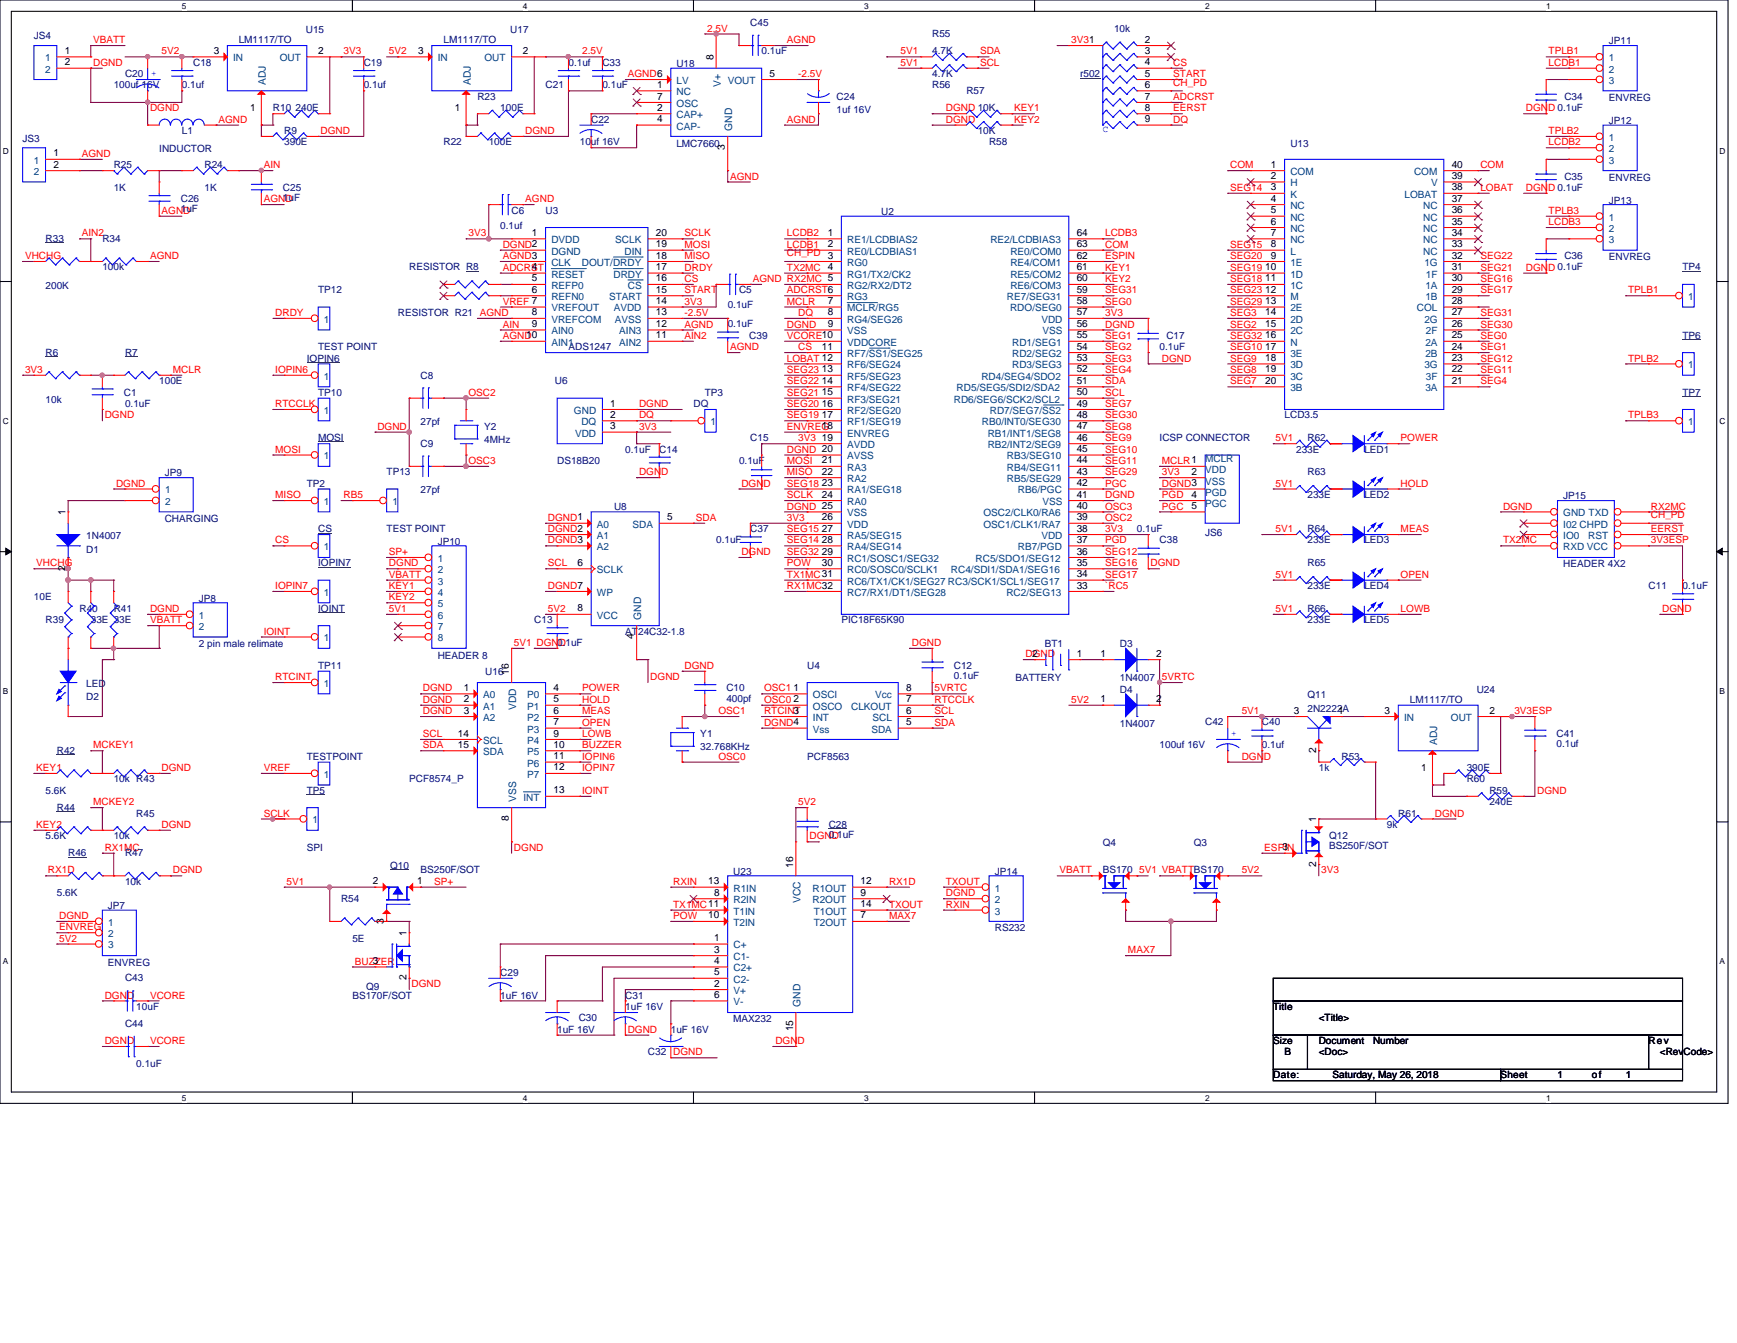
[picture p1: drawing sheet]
<svg xmlns="http://www.w3.org/2000/svg" width="279mm" height="216mm" viewBox="0 0 279 216" stroke-linecap="round" stroke-linejoin="round" font-family="sans-serif">
<defs><g id="words">
<g font-size="1.7">
<text x="114.7" y="9.7" transform="rotate(-90 114.7 9.7)">8</text>
<text x="116.6" y="24.1" transform="rotate(-90 116.6 24.1)">3</text>
<text x="10.5" y="82.8" transform="rotate(-90 10.5 82.8)">1</text>
<text x="10.5" y="91.8" transform="rotate(-90 10.5 91.8)">2</text>
<text x="102" y="102.7" transform="rotate(-90 102 102.7)">4</text>
<text x="81.8" y="108.5" transform="rotate(-90 81.8 108.5)">16</text>
<text x="211.7" y="121" transform="rotate(-90 211.7 121)">2</text>
<text x="81.8" y="132" transform="rotate(-90 81.8 132)">8</text>
<text x="211.7" y="132.2" transform="rotate(-90 211.7 132.2)">1</text>
<text x="127.6" y="139.5" transform="rotate(-90 127.6 139.5)">16</text>
<text x="211.7" y="139.3" transform="rotate(-90 211.7 139.3)">2</text>
<text x="61.7" y="148.5" transform="rotate(-90 61.7 148.5)">3</text>
<text x="65.4" y="150.5" transform="rotate(-90 65.4 150.5)">1</text>
<text x="65.4" y="157.6" transform="rotate(-90 65.4 157.6)">2</text>
<text x="127.6" y="165.8" transform="rotate(-90 127.6 165.8)">15</text>
</g>
<g font-size="1.7" fill="#004080">
<text x="42.8" y="13.7" transform="rotate(-90 42.8 13.7)">ADJ</text>
<text x="75.7" y="13.7" transform="rotate(-90 75.7 13.7)">ADJ</text>
<text x="115.9" y="14" transform="rotate(-90 115.9 14)">V+</text>
<text x="117.8" y="21" transform="rotate(-90 117.8 21)">GND</text>
<text x="103.1" y="99.7" transform="rotate(-90 103.1 99.7)">GND</text>
<text x="83" y="114.1" transform="rotate(-90 83 114.1)">VDD</text>
<text x="231.2" y="119.8" transform="rotate(-90 231.2 119.8)">ADJ</text>
<text x="83" y="128.9" transform="rotate(-90 83 128.9)">VSS</text>
<text x="128.8" y="145.2" transform="rotate(-90 128.8 145.2)">VCC</text>
<text x="128.8" y="161.8" transform="rotate(-90 128.8 161.8)">GND</text>
</g>
<g font-size="1.6" fill="#000080">
<text x="49.2" y="5.3">U15</text>
<text x="82.1" y="5.3">U17</text>
<text x="120.7" y="4.2">C45</text>
<text x="179.2" y="5.1">10k</text>
<text x="5.5" y="6.3">JS4</text>
<text x="31.1" y="10.6">C18</text>
<text x="38.4" y="6.9">LM1117/TO</text>
<text x="58.5" y="10.6">C19</text>
<text x="71.3" y="6.9">LM1117/TO</text>
<text x="91.4" y="10.6">0.1uf</text>
<text x="96.9" y="10.6">C33</text>
<text x="108.8" y="10.7">U18</text>
<text x="122.5" y="8.8">0.1uF</text>
<text x="149.9" y="6">R55</text>
<text x="149.9" y="8.8">4.7K</text>
<text x="258.8" y="7.1">JP11</text>
<text x="18.3" y="14.2">100uf 16V</text>
<text x="20.1" y="12.4">C20</text>
<text x="29.3" y="14.2">0.1uf</text>
<text x="43.9" y="17.9">R10</text>
<text x="47.5" y="17.9">240E</text>
<text x="58.5" y="14.2">0.1uf</text>
<text x="76.8" y="16">R23</text>
<text x="80.5" y="17.9">100E</text>
<text x="87.8" y="14.2">C21</text>
<text x="96.9" y="14.2">0.1uF</text>
<text x="134.6" y="16">C24</text>
<text x="149.9" y="14.2">R56</text>
<text x="149.9" y="12.4">4.7K</text>
<text x="155.4" y="15.2">R57</text>
<text x="173.7" y="12.4">r502</text>
<text x="251.6" y="16">C34</text>
<text x="258.8" y="16.3">ENVREG</text>
<text x="3.6" y="22.8">JS3</text>
<text x="29.3" y="21.5">L1</text>
<text x="45.7" y="21.5">R9</text>
<text x="45.7" y="23.4">390E</text>
<text x="71.3" y="23.4">R22</text>
<text x="78.6" y="23.4">100E</text>
<text x="93.3" y="23.4">10uf 16V</text>
<text x="95.1" y="19.7">C22</text>
<text x="108.8" y="23.6">LMC7660</text>
<text x="134.6" y="18.2">1uf 16V</text>
<text x="157.3" y="21.5">10K</text>
<text x="159.1" y="23.4">R58</text>
<text x="207.6" y="23.6">U13</text>
<text x="258.8" y="19.9">JP12</text>
<text x="18.3" y="27">R25</text>
<text x="25.6" y="24.5">INDUCTOR</text>
<text x="32.9" y="27">R24</text>
<text x="251.6" y="28.9">C35</text>
<text x="258.8" y="29">ENVREG</text>
<text x="18.3" y="30.7">1K</text>
<text x="29.1" y="32.5">C26</text>
<text x="29.1" y="34.2">1uF</text>
<text x="32.9" y="30.7">1K</text>
<text x="45.5" y="30.7">C25</text>
<text x="45.5" y="32.3">1uF</text>
<text x="82.3" y="34.3">C6</text>
<text x="87.8" y="34.3">U3</text>
<text x="141.7" y="34.5">U2</text>
<text x="258.8" y="32.7">JP13</text>
<text x="7.3" y="38.9">R33</text>
<text x="16.5" y="38.9">R34</text>
<text x="80.5" y="36.7">0.1uf</text>
<text x="251.6" y="41.7">C36</text>
<text x="258.8" y="41.9">ENVREG</text>
<text x="7.3" y="46.4">200K</text>
<text x="16.5" y="43.5">100k</text>
<text x="51.2" y="47.2">TP12</text>
<text x="65.8" y="43.5">RESISTOR R8</text>
<text x="118.9" y="47.2">C5</text>
<text x="270.6" y="43.5">TP4</text>
<text x="64" y="50.8">RESISTOR R21 AGND</text>
<text x="117.1" y="49.5">0.1uF</text>
<text x="117.1" y="52.6">0.1uF</text>
<text x="7.3" y="57.2">R6</text>
<text x="20.1" y="57.2">R7</text>
<text x="49.4" y="58.1">IOPIN6</text>
<text x="51.2" y="56.3">TEST POINT</text>
<text x="91.4" y="56.3">ADS1247</text>
<text x="120.5" y="54.5">C39</text>
<text x="186.5" y="56.3">0.1uF</text>
<text x="187.6" y="54.5">C17</text>
<text x="270.6" y="54.5">TP6</text>
<text x="7.3" y="64.7">10k</text>
<text x="19.9" y="63.6">C1</text>
<text x="20.1" y="65.4">0.1uF</text>
<text x="25.6" y="61.8">100E</text>
<text x="51.2" y="63.6">TP10</text>
<text x="67.6" y="60.9">C8</text>
<text x="89.2" y="61.8">U6</text>
<text x="111.5" y="65.4">DQ</text>
<text x="113.4" y="63.6">TP3</text>
<text x="270.6" y="63.6">TP7</text>
<text x="51.2" y="70.9">MOSI</text>
<text x="67.6" y="68.4">27pf</text>
<text x="67.6" y="71.8">C9</text>
<text x="77.9" y="69.1">Y2</text>
<text x="77.9" y="71.3">4MHz</text>
<text x="120.7" y="70.9">C15</text>
<text x="186.5" y="70.9">ICSP CONNECTOR</text>
<text x="206.6" y="67.3">LCD3.5</text>
<text x="210.3" y="70.9">R62</text>
<text x="26.5" y="76.6">JP9</text>
<text x="62.2" y="76.4">TP13</text>
<text x="89.6" y="74.6">DS18B20</text>
<text x="100.6" y="72.8">0.1uF</text>
<text x="106" y="72.8">C14</text>
<text x="118.9" y="74.6">0.1uF</text>
<text x="208.5" y="72.8">233E</text>
<text x="210.3" y="76.4">R63</text>
<text x="219.5" y="72.8">LED1</text>
<text x="26.5" y="83.9">CHARGING</text>
<text x="49.4" y="78.2">TP2</text>
<text x="67.6" y="79.3">27pf</text>
<text x="98.8" y="81.9">U8</text>
<text x="210.3" y="80">233E</text>
<text x="219.5" y="80">LED2</text>
<text x="251.5" y="80.3">JP15</text>
<text x="13.9" y="88.9">D1</text>
<text x="13.9" y="86.7">1N4007</text>
<text x="51.2" y="85.6">CS</text>
<text x="62.2" y="85.6">TEST POINT</text>
<text x="70.4" y="87.6">JP10</text>
<text x="115.2" y="87.4">0.1uF</text>
<text x="120.7" y="85.6">C37</text>
<text x="182.9" y="85.6">0.1uF</text>
<text x="186.5" y="87.4">C38</text>
<text x="193.8" y="86.1">JS6</text>
<text x="210.3" y="85.6">R64</text>
<text x="210.3" y="87.4">233E</text>
<text x="219.5" y="87.4">LED3</text>
<text x="51.2" y="91.1">IOPIN7</text>
<text x="210.3" y="91.1">R65</text>
<text x="210.3" y="94.7">233E</text>
<text x="219.5" y="94.7">LED4</text>
<text x="251.5" y="91.2">HEADER 4X2</text>
<text x="265.2" y="94.7">C11</text>
<text x="270.6" y="94.7">0.1uF</text>
<text x="5.5" y="96.5">10E</text>
<text x="7.3" y="100.2">R39</text>
<text x="12.8" y="98.3">R40</text>
<text x="14.6" y="100.2">33E 33E</text>
<text x="18.3" y="98.3">R41</text>
<text x="32" y="96.7">JP8</text>
<text x="51.2" y="98.3">IOINT</text>
<text x="85.9" y="100.2">C13</text>
<text x="135.3" y="100.2">PIC18F65K90</text>
<text x="210.3" y="98.3">R66</text>
<text x="210.3" y="100.2">233E</text>
<text x="219.5" y="100.2">LED5</text>
<text x="32" y="104">2 pin male relimate</text>
<text x="51.2" y="107.5">TP11</text>
<text x="70.4" y="105.9">HEADER 8</text>
<text x="89.6" y="103.8">0.1uF</text>
<text x="100.6" y="102">AT24C32-1.8</text>
<text x="129.8" y="107.5">U4</text>
<text x="153.4" y="107.5">C12</text>
<text x="168.1" y="104">BT1</text>
<text x="180.1" y="104">D3</text>
<text x="13.9" y="112.6">D2</text>
<text x="13.9" y="110.4">LED</text>
<text x="78.1" y="108.6">U16</text>
<text x="116.8" y="111.2">C10</text>
<text x="116.8" y="112.8">400pf</text>
<text x="153.4" y="109.1">0.1uF</text>
<text x="163.3" y="109.5">BATTERY</text>
<text x="180.1" y="109.5">1N4007</text>
<text x="180.1" y="111.3">D4</text>
<text x="210.3" y="112.3">Q11</text>
<text x="226.8" y="113">LM1117/TO</text>
<text x="237.5" y="111.3">U24</text>
<text x="112.6" y="118.5">Y1</text>
<text x="180.1" y="116.8">1N4007</text>
<text x="193.8" y="116.6">C42</text>
<text x="203" y="116.6">C40</text>
<text x="210.3" y="114.5">2N2222A</text>
<text x="250.4" y="118.5">C41</text>
<text x="9.1" y="121.2">R42</text>
<text x="18.3" y="125.8">10k R43</text>
<text x="49.4" y="122.1">TESTPOINT</text>
<text x="65.8" y="125.8">PCF8574_P</text>
<text x="112.6" y="120.6">32.768KHz</text>
<text x="129.8" y="122.1">PCF8563</text>
<text x="186.5" y="120.3">100uf 16V</text>
<text x="203" y="120.3">0.1uf</text>
<text x="212.1" y="123.9">1k</text>
<text x="215.8" y="122.1">R53</text>
<text x="235.9" y="125.8">R60</text>
<text x="235.9" y="123.9">390E</text>
<text x="250.4" y="120.1">0.1uf</text>
<text x="7.3" y="127.6">5.6K</text>
<text x="9.1" y="130.3">R44</text>
<text x="21.9" y="131.3">R45</text>
<text x="49.4" y="127.6">TP5</text>
<text x="224.9" y="131.3">R61</text>
<text x="239.6" y="127.6">R59</text>
<text x="239.6" y="129.5">240E</text>
<text x="7.3" y="134.9">5.6K</text>
<text x="11" y="137.7">R46</text>
<text x="18.3" y="134.9">10k</text>
<text x="20.1" y="137.7">R47</text>
<text x="49.4" y="136.8">SPI</text>
<text x="133.3" y="133.1">C28</text>
<text x="133.3" y="134.7">0.1uF</text>
<text x="177.4" y="136">Q4</text>
<text x="192" y="136">Q3</text>
<text x="213.8" y="134.9">Q12</text>
<text x="213.8" y="136.6">BS250F/SOT</text>
<text x="223.1" y="133.1">9k</text>
<text x="20.1" y="142.2">10k</text>
<text x="62.7" y="139.7">Q10</text>
<text x="67.6" y="140.4">BS250F/SOT</text>
<text x="117.9" y="140.6">U23</text>
<text x="160" y="140.6">JP14</text>
<text x="177.4" y="140.4">BS170</text>
<text x="9.1" y="144.1">5.6K</text>
<text x="17.4" y="146.1">JP7</text>
<text x="54.9" y="145">R54</text>
<text x="160" y="149.7">RS232</text>
<text x="17.4" y="155.2">ENVREG</text>
<text x="56.7" y="151.4">5E</text>
<text x="20.1" y="157.8">C43</text>
<text x="56.7" y="160.5">BS170F/SOT</text>
<text x="58.9" y="159.1">Q9</text>
<text x="80.5" y="156.9">C29</text>
<text x="80.5" y="160.5">1uF 16V</text>
<text x="100.6" y="160.5">C31</text>
<text x="20.1" y="165.1">C44</text>
<text x="21.9" y="162.3">10uF</text>
<text x="89.6" y="166">1uF 16V</text>
<text x="93.1" y="164.2">C30</text>
<text x="100.6" y="162.3">1uF 16V</text>
<text x="107.9" y="166">1uF 16V</text>
<text x="117.9" y="164.4">MAX232</text>
<text x="21.9" y="171.5">0.1uF</text>
<text x="104.2" y="169.7">C32 DGND</text>
</g>
<g font-size="1.6" fill="#f00">
<text x="113.7" y="5.1">2.5V</text>
<text x="15" y="10.6">DGND</text>
<text x="15" y="6.9">VBATT</text>
<text x="26" y="8.8">5V2</text>
<text x="55.2" y="8.8">3V3</text>
<text x="62.6" y="8.8">5V2</text>
<text x="93.6" y="8.8">2.5V</text>
<text x="126.6" y="6.9">AGND</text>
<text x="144.9" y="8.8">5V1</text>
<text x="144.9" y="10.6">5V1</text>
<text x="157.6" y="8.8">SDA</text>
<text x="157.6" y="10.6">SCL</text>
<text x="172.3" y="6.9">3V31</text>
<text x="188.7" y="10.6">CS</text>
<text x="249.1" y="8.8">TPLB1</text>
<text x="249.1" y="10.6">LCDB1</text>
<text x="24.1" y="17.9">DGND</text>
<text x="101" y="12.4">AGND6</text>
<text x="128.4" y="12.4">-2.5V</text>
<text x="152.1" y="17.9">DGND 10K</text>
<text x="163.2" y="17.9">KEY1</text>
<text x="188.7" y="12.4">START</text>
<text x="188.7" y="13.8">CH_PD</text>
<text x="188.7" y="16.1">ADCRST</text>
<text x="188.7" y="17.9">EERST</text>
<text x="245.4" y="17.9">DGND 0.1uF</text>
<text x="35.1" y="19.7">AGND</text>
<text x="51.6" y="21.5">DGND</text>
<text x="84.5" y="21.5">DGND</text>
<text x="126.6" y="19.7">AGND</text>
<text x="152.1" y="19.7">DGND</text>
<text x="163.2" y="19.7">KEY2</text>
<text x="188.7" y="19.7">DQ</text>
<text x="249.1" y="21.5">TPLB2</text>
<text x="249.1" y="23.4">LCDB2</text>
<text x="13.2" y="25.2">AGND</text>
<text x="42.4" y="27">AIN</text>
<text x="117.4" y="28.9">AGND</text>
<text x="197.9" y="27">COM</text>
<text x="238.1" y="27">COM</text>
<text x="26" y="34.4">AGND</text>
<text x="42.4" y="32.5">AGND</text>
<text x="84.5" y="32.5">AGND</text>
<text x="197.9" y="30.7">SEG14</text>
<text x="238.1" y="30.7">LOBAT</text>
<text x="245.4" y="30.7">DGND 0.1uF</text>
<text x="249.1" y="34.4">TPLB3</text>
<text x="4" y="41.7">VHCHG</text>
<text x="13.2" y="38">AIN2</text>
<text x="24.1" y="41.7">AGND</text>
<text x="75.4" y="38">3V3</text>
<text x="80.9" y="39.8">DGND2</text>
<text x="80.9" y="41.7">AGND3</text>
<text x="110.1" y="38">SCLK</text>
<text x="110.1" y="39.8">MOSI</text>
<text x="110.1" y="41.7">MISO</text>
<text x="126.6" y="41.2">CH_PD 3</text>
<text x="126.6" y="38">LCDB2</text>
<text x="126.6" y="39.8">LCDB1</text>
<text x="177.8" y="38">LCDB3</text>
<text x="177.8" y="41.7">ESPIN</text>
<text x="177.8" y="39.8">COM</text>
<text x="197.9" y="41.7">SEG20</text>
<text x="197.9" y="39.8">SEG15</text>
<text x="238.1" y="41.7">SEG22</text>
<text x="249.1" y="36.2">LCDB3</text>
<text x="80.9" y="43.5">ADCRST</text>
<text x="110.1" y="43.5">DRDY</text>
<text x="110.1" y="45.3">CS</text>
<text x="110.1" y="47.2">START</text>
<text x="121.1" y="45.3">AGND RX2MC 5</text>
<text x="126.6" y="43.5">TX2MC 4</text>
<text x="126.6" y="47.2">ADCRST6</text>
<text x="177.8" y="45.3">KEY2</text>
<text x="177.8" y="47.2">SEG31</text>
<text x="177.8" y="43.5">KEY1</text>
<text x="197.9" y="43.5">SEG19</text>
<text x="197.9" y="45.3">SEG18</text>
<text x="197.9" y="47.2">SEG23</text>
<text x="238.1" y="43.5">SEG21</text>
<text x="238.1" y="45.3">SEG16</text>
<text x="238.1" y="47.2">SEG17</text>
<text x="245.4" y="43.5">DGND 0.1uF</text>
<text x="261.9" y="47.2">TPLB1</text>
<text x="44.3" y="50.8">DRDY</text>
<text x="80.9" y="52.7">AIN</text>
<text x="80.9" y="49">VREF 7</text>
<text x="110.1" y="49">3V3</text>
<text x="110.1" y="50.8">-2.5V</text>
<text x="110.1" y="52.7">AGND</text>
<text x="126.6" y="52.7">DGND</text>
<text x="126.6" y="49">MCLR</text>
<text x="128.4" y="50.8">DQ</text>
<text x="177.8" y="52.7">DGND</text>
<text x="177.8" y="49">SEG0</text>
<text x="177.8" y="50.8">3V3</text>
<text x="197.9" y="49">SEG29</text>
<text x="197.9" y="50.8">SEG3</text>
<text x="197.9" y="52.7">SEG2</text>
<text x="238.1" y="50.8">SEG31</text>
<text x="238.1" y="52.7">SEG30</text>
<text x="4" y="59.9">3V3</text>
<text x="27.8" y="59.9">MCLR</text>
<text x="44.3" y="59.9">IOPIN6</text>
<text x="80.9" y="54.5">AGND</text>
<text x="110.1" y="54.5">AIN2</text>
<text x="117.4" y="56.3">AGND</text>
<text x="126.6" y="58.1">LOBAT 12</text>
<text x="126.6" y="59.9">SEG23</text>
<text x="126.6" y="54.5">VCORE10</text>
<text x="128.4" y="56.3">CS</text>
<text x="177.8" y="58.1">SEG3</text>
<text x="177.8" y="54.5">SEG1</text>
<text x="177.8" y="59.9">SEG4</text>
<text x="177.8" y="56.3">SEG2</text>
<text x="186.9" y="58.1">DGND</text>
<text x="197.9" y="54.5">SEG32</text>
<text x="197.9" y="56.3">SEG10</text>
<text x="197.9" y="58.1">SEG9</text>
<text x="197.9" y="59.9">SEG8</text>
<text x="238.1" y="54.5">SEG0</text>
<text x="238.1" y="56.3">SEG1</text>
<text x="238.1" y="58.1">SEG12</text>
<text x="238.1" y="59.9">SEG11</text>
<text x="261.9" y="58.1">TPLB2</text>
<text x="44.3" y="65.4">RTCCLK</text>
<text x="75.4" y="63.6">OSC2</text>
<text x="102.8" y="65.4">DGND</text>
<text x="126.6" y="63.6">SEG21</text>
<text x="126.6" y="65.4">SEG20</text>
<text x="126.6" y="61.8">SEG22</text>
<text x="177.8" y="63.6">SCL</text>
<text x="177.8" y="65.4">SEG7</text>
<text x="177.8" y="61.8">SDA</text>
<text x="197.9" y="61.8">SEG7</text>
<text x="238.1" y="61.8">SEG4</text>
<text x="16.8" y="67.3">DGND</text>
<text x="60.7" y="69.1">DGND</text>
<text x="102.8" y="69.1">3V3</text>
<text x="102.8" y="67.3">DQ</text>
<text x="126.6" y="69.1">ENVREG</text>
<text x="126.6" y="67.3">SEG19</text>
<text x="128.4" y="70.9">3V3</text>
<text x="177.8" y="70.9">SEG9</text>
<text x="177.8" y="67.3">SEG30</text>
<text x="177.8" y="69.1">SEG8</text>
<text x="205.2" y="70.9">5V1</text>
<text x="225.3" y="70.9">POWER</text>
<text x="261.9" y="67.3">TPLB3</text>
<text x="44.3" y="72.8">MOSI</text>
<text x="75.4" y="74.6">OSC3</text>
<text x="102.8" y="76.4">DGND</text>
<text x="126.6" y="72.8">DGND 20</text>
<text x="126.6" y="74.6">MOSI</text>
<text x="126.6" y="76.4">MISO</text>
<text x="177.8" y="76.4">SEG29</text>
<text x="177.8" y="74.6">SEG11</text>
<text x="177.8" y="72.8">SEG10</text>
<text x="186.9" y="74.6">MCLR1</text>
<text x="186.9" y="76.4">3V3</text>
<text x="18.7" y="78.2">DGND</text>
<text x="44.3" y="80.1">MISO</text>
<text x="55.2" y="80.1">RB5</text>
<text x="88.1" y="83.7">DGND1</text>
<text x="111.9" y="83.7">SDA</text>
<text x="119.3" y="78.2">DGND</text>
<text x="126.6" y="81.9">DGND 25</text>
<text x="126.6" y="80.1">SCLK</text>
<text x="126.6" y="78.2">SEG18</text>
<text x="126.6" y="83.7">3V3</text>
<text x="177.8" y="80.1">DGND</text>
<text x="177.8" y="81.9">OSC3</text>
<text x="177.8" y="78.2">PGC</text>
<text x="177.8" y="83.7">OSC2</text>
<text x="186.9" y="78.2">DGND3</text>
<text x="186.9" y="80.1">PGD</text>
<text x="186.9" y="81.9">PGC</text>
<text x="205.2" y="78.2">5V1</text>
<text x="225.3" y="78.2">HOLD</text>
<text x="241.8" y="81.9">DGND</text>
<text x="265.6" y="81.9">RX2MC</text>
<text x="265.6" y="83.3">CH_PD</text>
<text x="44.3" y="87.4">CS</text>
<text x="62.6" y="89.2">SP+</text>
<text x="88.1" y="85.6">DGND2</text>
<text x="88.1" y="87.4">DGND3</text>
<text x="119.3" y="89.2">DGND</text>
<text x="126.6" y="87.4">SEG14</text>
<text x="126.6" y="85.6">SEG15</text>
<text x="126.6" y="89.2">SEG32</text>
<text x="177.8" y="87.4">PGD</text>
<text x="177.8" y="89.2">SEG12</text>
<text x="177.8" y="85.6">3V3</text>
<text x="205.2" y="85.6">5V1</text>
<text x="225.3" y="85.6">MEAS</text>
<text x="241.8" y="87.4">TX2MC</text>
<text x="265.6" y="85.6">EERST</text>
<text x="265.6" y="87.4">3V3ESP</text>
<text x="5.8" y="91.1">VHCHG</text>
<text x="44.3" y="94.7">IOPIN7</text>
<text x="62.6" y="91.1">DGND</text>
<text x="62.6" y="92.9">VBATT</text>
<text x="62.6" y="94.7">KEY1</text>
<text x="88.1" y="91.1">SCL</text>
<text x="88.1" y="94.7">DGND7</text>
<text x="126.6" y="92.9">TX1MC31</text>
<text x="126.6" y="94.7">RX1MC32</text>
<text x="126.6" y="91.1">POW</text>
<text x="177.8" y="94.7">`RC5</text>
<text x="177.8" y="92.9">SEG17</text>
<text x="177.8" y="91.1">SEG16</text>
<text x="185.1" y="91.1">DGND</text>
<text x="205.2" y="92.9">5V1</text>
<text x="225.3" y="92.9">OPEN</text>
<text x="24.1" y="98.4">DGND</text>
<text x="24.1" y="100.2">VBATT</text>
<text x="62.6" y="96.5">KEY2</text>
<text x="62.6" y="98.4">5V1</text>
<text x="88.1" y="98.4">5V2</text>
<text x="205.2" y="98.4">5V1</text>
<text x="225.3" y="98.4">LOWB</text>
<text x="267.4" y="98.4">DGND</text>
<text x="42.4" y="102">IOINT</text>
<text x="82.7" y="103.8">5V1 DGND</text>
<text x="110.1" y="107.5">DGND</text>
<text x="146.7" y="103.8">DGND</text>
<text x="165" y="105.7">DGND</text>
<text x="44.3" y="109.3">RTCINT</text>
<text x="68" y="111.2">DGND</text>
<text x="68" y="113">DGND</text>
<text x="93.6" y="111.2">POWER</text>
<text x="93.6" y="113">HOLD</text>
<text x="104.6" y="109.3">DGND</text>
<text x="122.9" y="111.2">OSC1</text>
<text x="122.9" y="113">OSC0</text>
<text x="150.3" y="113">RTCCLK</text>
<text x="150.3" y="111.2">5VRTC</text>
<text x="172.3" y="113">5V2</text>
<text x="186.9" y="109.3">5VRTC</text>
<text x="68" y="118.5">SCL</text>
<text x="68" y="114.8">DGND</text>
<text x="93.6" y="114.8">MEAS</text>
<text x="93.6" y="116.7">OPEN</text>
<text x="93.6" y="118.5">LOWB</text>
<text x="115.6" y="114.8">OSC1</text>
<text x="122.9" y="114.8">RTCINT</text>
<text x="122.9" y="116.7">DGND4</text>
<text x="150.3" y="114.8">SCL</text>
<text x="150.3" y="116.7">SDA</text>
<text x="199.7" y="114.8">5V1</text>
<text x="243.6" y="114.8">3V3ESP</text>
<text x="5.8" y="123.9">KEY1</text>
<text x="15" y="120.3">MCKEY1</text>
<text x="26" y="123.9">DGND</text>
<text x="42.4" y="123.9">VREF</text>
<text x="68" y="120.3">SDA</text>
<text x="93.6" y="120.3">BUZZER</text>
<text x="93.6" y="122.1">IOPIN6</text>
<text x="93.6" y="123.9">IOPIN7</text>
<text x="115.6" y="122.1">OSC0</text>
<text x="199.7" y="122.1">DGND</text>
<text x="15" y="129.5">MCKEY2</text>
<text x="42.4" y="131.3">SCLK</text>
<text x="93.6" y="127.6">IOINT</text>
<text x="128.4" y="129.5">5V2</text>
<text x="230.8" y="131.3">DGND</text>
<text x="247.3" y="127.6">DGND</text>
<text x="5.8" y="133.1">KEY2</text>
<text x="16.8" y="136.8">RX1MC</text>
<text x="26" y="133.1">DGND</text>
<text x="82.7" y="136.8">DGND</text>
<text x="130.2" y="135">DGND</text>
<text x="203.4" y="136.8">ESPIN</text>
<text x="7.7" y="140.4">RX1D</text>
<text x="27.8" y="140.4">DGND</text>
<text x="46.1" y="142.2">5V1</text>
<text x="69.8" y="142.2">SP+</text>
<text x="108.3" y="142.2">RXIN</text>
<text x="143" y="142.2">RX1D</text>
<text x="152.1" y="142.2">TXOUT</text>
<text x="170.4" y="140.4">VBATT</text>
<text x="183.3" y="140.4">5V1 VBATTBS170</text>
<text x="199.7" y="140.4">5V2</text>
<text x="212.5" y="140.4">3V3</text>
<text x="9.5" y="147.7">DGND</text>
<text x="9.5" y="149.6">ENVREG</text>
<text x="108.3" y="145.9">TX1MC11</text>
<text x="108.3" y="147.7">POW</text>
<text x="143" y="145.9">TXOUT</text>
<text x="143" y="147.7">MAX7</text>
<text x="152.1" y="144.1">DGND</text>
<text x="152.1" y="145.9">RXIN</text>
<text x="9.5" y="151.4">5V2</text>
<text x="57.1" y="155.1">BUZZER</text>
<text x="181.4" y="153.2">MAX7</text>
<text x="16.8" y="160.5">DGND</text>
<text x="24.1" y="160.5">VCORE</text>
<text x="66.2" y="158.7">DGND</text>
<text x="16.8" y="167.8">DGND</text>
<text x="24.1" y="167.8">VCORE</text>
<text x="101" y="166">DGND</text>
<text x="124.7" y="167.8">DGND</text>
</g>
<g font-size="1.6" fill="#004080">
<text x="7.3" y="9.9">1</text>
<text x="7.3" y="11.7">2</text>
<text x="37.5" y="9.9">IN</text>
<text x="45" y="9.9">OUT</text>
<text x="70.4" y="9.9">IN</text>
<text x="77.9" y="9.9">OUT</text>
<text x="258.8" y="9.9">1</text>
<text x="258.8" y="11.7">2</text>
<text x="108.8" y="13.5">LV</text>
<text x="108.8" y="17.2">OSC</text>
<text x="108.8" y="15.3">NC</text>
<text x="117.1" y="13.5">VOUT</text>
<text x="258.8" y="13.5">3</text>
<text x="108.8" y="19">CAP+</text>
<text x="108.8" y="20.8">CAP-</text>
<text x="258.8" y="22.6">1</text>
<text x="5.5" y="26.3">1</text>
<text x="5.5" y="28.1">2</text>
<text x="207.6" y="30">H</text>
<text x="207.6" y="28.1">COM</text>
<text x="227.5" y="28.1">COM</text>
<text x="230.2" y="30">V</text>
<text x="258.8" y="24.5">2</text>
<text x="258.8" y="26.3">3</text>
<text x="207.6" y="31.8">K</text>
<text x="207.6" y="33.6">NC</text>
<text x="207.6" y="35.5">NC</text>
<text x="225.9" y="31.8">LOBAT</text>
<text x="228.9" y="33.6">NC</text>
<text x="228.9" y="35.5">NC</text>
<text x="258.8" y="35.5">1</text>
<text x="88.7" y="40.9">DGND</text>
<text x="88.7" y="39.1">DVDD</text>
<text x="99" y="39.1">SCLK</text>
<text x="100.5" y="40.9">DIN</text>
<text x="136.3" y="39.1">RE1/LCDBIAS2</text>
<text x="136.3" y="40.9">RE0/LCDBIAS1</text>
<text x="159.3" y="39.1">RE2/LCDBIAS3</text>
<text x="162.5" y="40.9">RE0/COM0</text>
<text x="207.6" y="37.3">NC</text>
<text x="207.6" y="40.9">L</text>
<text x="207.6" y="39.1">NC</text>
<text x="228.9" y="37.3">NC</text>
<text x="228.9" y="39.1">NC</text>
<text x="228.9" y="40.9">NC</text>
<text x="258.8" y="37.3">2</text>
<text x="258.8" y="39.1">3</text>
<text x="88.7" y="44.6">RESET</text>
<text x="88.7" y="46.4">REFP0</text>
<text x="88.7" y="42.8">CLK</text>
<text x="93.6" y="42.8">DOUT/DRDY</text>
<text x="98.7" y="44.6">DRDY</text>
<text x="101" y="46.4">CS</text>
<text x="136.3" y="42.8">RG0</text>
<text x="136.3" y="44.6">RG1/TX2/CK2</text>
<text x="136.3" y="46.4">RG2/RX2/DT2</text>
<text x="162.5" y="42.8">RE4/COM1</text>
<text x="162.5" y="44.6">RE5/COM2</text>
<text x="162.5" y="46.4">RE6/COM3</text>
<text x="207.6" y="42.8">1E</text>
<text x="207.6" y="44.6">1D</text>
<text x="207.6" y="46.4">1C</text>
<text x="229.1" y="42.8">1G</text>
<text x="229.3" y="46.4">1A</text>
<text x="229.4" y="44.6">1F</text>
<text x="52.1" y="51.9">1</text>
<text x="88.7" y="48.3">REFN0</text>
<text x="88.7" y="51.9">VREFCOM</text>
<text x="88.7" y="50.1">VREFOUT</text>
<text x="88.7" y="53.8">AIN0</text>
<text x="98" y="48.3">START</text>
<text x="98.7" y="50.1">AVDD</text>
<text x="98.9" y="51.9">AVSS</text>
<text x="99.6" y="53.8">AIN3</text>
<text x="136.3" y="48.3">RG3</text>
<text x="136.3" y="50.1">MCLR/RG5</text>
<text x="136.3" y="51.9">RG4/SEG26</text>
<text x="136.3" y="53.8">VSS</text>
<text x="162" y="48.3">RE7/SEG31</text>
<text x="162.5" y="50.1">RDO/SEG0</text>
<text x="167.5" y="51.9">VDD</text>
<text x="167.7" y="53.8">VSS</text>
<text x="207.6" y="50.1">2E</text>
<text x="207.6" y="51.9">2D</text>
<text x="207.6" y="53.8">2C</text>
<text x="207.6" y="48.3">M</text>
<text x="227.9" y="50.1">COL</text>
<text x="229.1" y="51.9">2G</text>
<text x="229.3" y="48.3">1B</text>
<text x="229.4" y="53.8">2F</text>
<text x="271.6" y="48.3">1</text>
<text x="88.7" y="55.6">AIN1</text>
<text x="99.6" y="55.6">AIN2</text>
<text x="136.3" y="55.6">VDDCORE</text>
<text x="136.3" y="57.4">RF7/SS1/SEG25</text>
<text x="136.3" y="59.2">RF6/SEG24</text>
<text x="162.8" y="55.6">RD1/SEG1</text>
<text x="162.8" y="57.4">RD2/SEG2</text>
<text x="162.8" y="59.2">RD3/SEG3</text>
<text x="207.6" y="55.6">N</text>
<text x="207.6" y="57.4">3E</text>
<text x="207.6" y="59.2">3D</text>
<text x="229.1" y="59.2">3G</text>
<text x="229.3" y="55.6">2A</text>
<text x="229.3" y="57.4">2B</text>
<text x="271.6" y="59.2">1</text>
<text x="52.1" y="61">1</text>
<text x="136.3" y="61">RF5/SEG23</text>
<text x="136.3" y="62.9">RF4/SEG22</text>
<text x="136.3" y="64.7">RF3/SEG21</text>
<text x="153.4" y="64.7">RD6/SEG6/SCK2/SCL2</text>
<text x="153.9" y="62.9">RD5/SEG5/SDI2/SDA2</text>
<text x="157.9" y="61">RD4/SEG4/SDO2</text>
<text x="207.6" y="61">3C</text>
<text x="207.6" y="62.9">3B</text>
<text x="229.3" y="62.9">3A</text>
<text x="229.4" y="61">3F</text>
<text x="52.1" y="66.5">1</text>
<text x="92.3" y="66.5">GND</text>
<text x="92.5" y="70.2">VDD</text>
<text x="93.5" y="68.4">DQ</text>
<text x="114.3" y="68.4">1</text>
<text x="136.3" y="66.5">RF2/SEG20</text>
<text x="136.3" y="68.4">RF1/SEG19</text>
<text x="136.3" y="70.2">ENVREG</text>
<text x="157.9" y="68.4">RB0/INT0/SEG30</text>
<text x="158.9" y="70.2">RB1/INT1/SEG8</text>
<text x="159.2" y="66.5">RD7/SEG7/SS2</text>
<text x="271.6" y="68.4">1</text>
<text x="52.1" y="73.9">1</text>
<text x="136.3" y="72">AVDD</text>
<text x="136.3" y="73.9">AVSS</text>
<text x="136.3" y="75.7">RA3</text>
<text x="136.3" y="77.5">RA2</text>
<text x="158.9" y="72">RB2/INT2/SEG9</text>
<text x="162" y="73.9">RB3/SEG10</text>
<text x="162" y="75.7">RB4/SEG11</text>
<text x="162" y="77.5">RB5/SEG29</text>
<text x="193.8" y="74.2">MCLR</text>
<text x="193.8" y="76">VDD</text>
<text x="193.8" y="77.9">VSS</text>
<text x="26.5" y="79.3">1</text>
<text x="26.5" y="81.2">2</text>
<text x="52.1" y="81.2">1</text>
<text x="63.1" y="81.2">1</text>
<text x="136.3" y="79.3">RA1/SEG18</text>
<text x="136.3" y="81.2">RA0</text>
<text x="136.3" y="83">VSS</text>
<text x="158.2" y="83">OSC2/CLK0/RA6</text>
<text x="163.7" y="79.3">RB6/PGC</text>
<text x="167.7" y="81.2">VSS</text>
<text x="193.8" y="79.7">PGD</text>
<text x="193.8" y="81.5">PGC</text>
<text x="251.5" y="83">GND TXD</text>
<text x="52.1" y="88.5">1</text>
<text x="96" y="84.8">A0</text>
<text x="96" y="86.7">A1</text>
<text x="96" y="88.5">A2</text>
<text x="101.7" y="84.8">SDA</text>
<text x="136.3" y="84.8">VDD</text>
<text x="136.3" y="86.7">RA5/SEG15</text>
<text x="136.3" y="88.5">RA4/SEG14</text>
<text x="158.2" y="84.8">OSC1/CLK1/RA7</text>
<text x="163.7" y="88.5">RB7/PGD</text>
<text x="167.5" y="86.7">VDD</text>
<text x="251.5" y="84.8">I02 CHPD</text>
<text x="251.5" y="86.7">IO0</text>
<text x="251.5" y="88.5">RXD VCC</text>
<text x="255.5" y="86.7">RST</text>
<text x="52.1" y="95.8">1</text>
<text x="70.4" y="90.3">1</text>
<text x="70.4" y="92.2">2</text>
<text x="70.4" y="94">3</text>
<text x="70.4" y="95.8">4</text>
<text x="96" y="92.2">SCLK</text>
<text x="96" y="95.8">WP</text>
<text x="136.3" y="90.3">RC1/SOSC1/SEG32</text>
<text x="136.3" y="92.2">RC0/SOSC0/SCLK1</text>
<text x="136.3" y="94">RC6/TX1/CK1/SEG27 RC3/SCK1/SCL1/SEG17</text>
<text x="136.3" y="95.8">RC7/RX1/DT1/SEG28</text>
<text x="153" y="92.2">RC4/SDI1/SDA1/SEG16</text>
<text x="156.9" y="90.3">RC5/SDO1/SEG12</text>
<text x="161.9" y="95.8">RC2/SEG13</text>
<text x="32" y="99.5">1</text>
<text x="32" y="101.3">2</text>
<text x="70.4" y="97.6">5</text>
<text x="70.4" y="99.5">6</text>
<text x="70.4" y="101.3">7</text>
<text x="96" y="99.5">VCC</text>
<text x="52.1" y="103.1">1</text>
<text x="70.4" y="103.1">8</text>
<text x="52.1" y="110.4">1</text>
<text x="77.7" y="112.3">A0</text>
<text x="84.8" y="112.3">P0</text>
<text x="130.8" y="112.3">OSCI</text>
<text x="140.8" y="112.3">Vcc</text>
<text x="77.7" y="114.1">A1</text>
<text x="77.7" y="115.9">A2</text>
<text x="77.7" y="119.6">SCL</text>
<text x="84.8" y="114.1">P1</text>
<text x="84.8" y="115.9">P2</text>
<text x="84.8" y="117.8">P3</text>
<text x="84.8" y="119.6">P4</text>
<text x="130.8" y="115.9">INT</text>
<text x="130.8" y="114.1">OSCO</text>
<text x="130.8" y="117.8">Vss</text>
<text x="136.9" y="114.1">CLKOUT</text>
<text x="140.2" y="117.8">SDA</text>
<text x="140.3" y="115.9">SCL</text>
<text x="225.8" y="115.9">IN</text>
<text x="233.4" y="115.9">OUT</text>
<text x="52.1" y="125">1</text>
<text x="77.7" y="121.4">SDA</text>
<text x="84.8" y="121.4">P5</text>
<text x="84.8" y="123.2">P6</text>
<text x="84.8" y="125">P7</text>
<text x="84.2" y="128.7">INT</text>
<text x="50.3" y="132.4">1</text>
<text x="118" y="143.3">R1IN</text>
<text x="130.7" y="143.3">R1OUT</text>
<text x="160" y="143.3">1</text>
<text x="17.4" y="148.8">1</text>
<text x="118" y="145.2">R2IN</text>
<text x="118" y="147">T1IN</text>
<text x="118" y="148.8">T2IN</text>
<text x="130.7" y="145.2">R2OUT</text>
<text x="130.9" y="147">T1OUT</text>
<text x="130.9" y="148.8">T2OUT</text>
<text x="160" y="145.2">2</text>
<text x="160" y="147">3</text>
<text x="17.4" y="150.7">2</text>
<text x="17.4" y="152.5">3</text>
<text x="118" y="152.5">C+</text>
<text x="118" y="154.3">C1-</text>
<text x="118" y="156.2">C2+</text>
<text x="118" y="158">C2-</text>
<text x="118" y="159.8">V+</text>
<text x="118" y="161.6">V-</text>
</g>
<g font-size="1.6">
<text x="10.4" y="8.7">1</text>
<text x="10.4" y="10.5">2</text>
<text x="34.4" y="8.7">3</text>
<text x="51.2" y="8.8">2</text>
<text x="67.3" y="8.7">3</text>
<text x="84.1" y="8.8">2</text>
<text x="184.1" y="6.9">2</text>
<text x="184.1" y="8.7">3</text>
<text x="184.1" y="10.5">4</text>
<text x="40.2" y="17.9">1</text>
<text x="73.2" y="17.9">1</text>
<text x="105.7" y="16">7</text>
<text x="105.7" y="17.8">2</text>
<text x="105.7" y="14.1">1</text>
<text x="123.8" y="12.3">5</text>
<text x="184.1" y="12.3">5</text>
<text x="184.1" y="14.1">6</text>
<text x="184.1" y="16">7</text>
<text x="184.1" y="17.8">8</text>
<text x="105.7" y="19.6">4</text>
<text x="184.1" y="19.6">9</text>
<text x="8.6" y="25.1">1</text>
<text x="8.6" y="27">2</text>
<text x="204.4" y="28.8">2</text>
<text x="204.4" y="27">1</text>
<text x="233.5" y="28.8">39</text>
<text x="233.5" y="27">40</text>
<text x="204.4" y="30.6">3</text>
<text x="204.4" y="32.4">4</text>
<text x="204.4" y="34.3">5</text>
<text x="233.5" y="32.4">37</text>
<text x="233.5" y="34.3">36</text>
<text x="233.5" y="30.6">38</text>
<text x="85.6" y="37.9">1</text>
<text x="105.5" y="41.6">18</text>
<text x="105.5" y="39.7">19</text>
<text x="105.5" y="37.9">20</text>
<text x="133.1" y="37.9">1</text>
<text x="133.1" y="39.7">2</text>
<text x="173.2" y="37.9">64</text>
<text x="173.2" y="39.7">63</text>
<text x="173.2" y="41.6">62</text>
<text x="204.4" y="36.1">6</text>
<text x="204.4" y="39.7">8</text>
<text x="204.4" y="41.6">9</text>
<text x="204.4" y="37.9">7</text>
<text x="233.5" y="36.1">35</text>
<text x="233.5" y="37.9">34</text>
<text x="233.5" y="39.7">33</text>
<text x="233.5" y="41.6">32</text>
<text x="85.6" y="47.1">6</text>
<text x="85.6" y="43.4">4</text>
<text x="85.6" y="45.2">5</text>
<text x="105.5" y="45.2">16</text>
<text x="105.5" y="43.4">17</text>
<text x="105.5" y="47.1">15</text>
<text x="173.2" y="43.4">61</text>
<text x="173.2" y="45.2">60</text>
<text x="173.2" y="47.1">59</text>
<text x="203.5" y="43.4">10</text>
<text x="203.5" y="45.2">11</text>
<text x="203.5" y="47.1">12</text>
<text x="233.5" y="43.4">31</text>
<text x="233.5" y="45.2">30</text>
<text x="233.5" y="47.1">29</text>
<text x="85.6" y="50.7">8</text>
<text x="85.6" y="52.6">9</text>
<text x="105.5" y="52.6">12</text>
<text x="105.5" y="50.7">13</text>
<text x="105.5" y="48.9">14</text>
<text x="133.1" y="48.9">7</text>
<text x="133.1" y="50.7">8</text>
<text x="133.1" y="52.6">9</text>
<text x="173.2" y="48.9">58</text>
<text x="173.2" y="50.7">57</text>
<text x="173.2" y="52.6">56</text>
<text x="203.5" y="48.9">13</text>
<text x="203.5" y="50.7">14</text>
<text x="203.5" y="52.6">15</text>
<text x="233.5" y="48.9">28</text>
<text x="233.5" y="50.7">27</text>
<text x="233.5" y="52.6">26</text>
<text x="84.6" y="54.4">10</text>
<text x="105.5" y="54.4">11</text>
<text x="132.2" y="56.2">11</text>
<text x="132.2" y="59.9">13</text>
<text x="173.2" y="54.4">55</text>
<text x="173.2" y="56.2">54</text>
<text x="173.2" y="58">53</text>
<text x="173.2" y="59.9">52</text>
<text x="203.5" y="54.4">16</text>
<text x="203.5" y="56.2">17</text>
<text x="203.5" y="58">18</text>
<text x="203.5" y="59.9">19</text>
<text x="233.5" y="54.4">25</text>
<text x="233.5" y="56.2">24</text>
<text x="233.5" y="58">23</text>
<text x="233.5" y="59.9">22</text>
<text x="98.2" y="65.4">1</text>
<text x="132.2" y="61.7">14</text>
<text x="132.2" y="63.5">15</text>
<text x="132.2" y="65.4">16</text>
<text x="173.2" y="61.7">51</text>
<text x="173.2" y="63.5">50</text>
<text x="173.2" y="65.4">49</text>
<text x="203.5" y="61.7">20</text>
<text x="233.5" y="61.7">21</text>
<text x="98.2" y="67.2">2</text>
<text x="98.2" y="69">3</text>
<text x="132.2" y="67.2">17</text>
<text x="132.2" y="69">18</text>
<text x="132.2" y="70.9">19</text>
<text x="173.2" y="67.2">48</text>
<text x="173.2" y="69">47</text>
<text x="173.2" y="70.9">46</text>
<text x="132.2" y="74.5">21</text>
<text x="132.2" y="76.3">22</text>
<text x="173.2" y="72.7">45</text>
<text x="173.2" y="74.5">44</text>
<text x="173.2" y="76.3">43</text>
<text x="191.6" y="76.3">2</text>
<text x="107.3" y="83.6">5</text>
<text x="132.2" y="78.1">23</text>
<text x="132.2" y="80">24</text>
<text x="132.2" y="83.6">26</text>
<text x="173.2" y="78.1">42</text>
<text x="173.2" y="80">41</text>
<text x="173.2" y="81.8">40</text>
<text x="173.2" y="83.6">39</text>
<text x="191.6" y="80">4</text>
<text x="191.6" y="81.8">5</text>
<text x="132.2" y="85.5">27</text>
<text x="132.2" y="87.3">28</text>
<text x="132.2" y="89.1">29</text>
<text x="173.2" y="85.5">38</text>
<text x="173.2" y="87.3">37</text>
<text x="173.2" y="89.1">36</text>
<text x="92.9" y="91">6</text>
<text x="132.2" y="91">30</text>
<text x="173.2" y="91">35</text>
<text x="173.2" y="92.8">34</text>
<text x="173.2" y="94.6">33</text>
<text x="92.9" y="98.3">8</text>
<text x="166" y="105.6">2</text>
<text x="173.2" y="105.6">1</text>
<text x="177" y="105.6">1</text>
<text x="186" y="105.6">2</text>
<text x="74.6" y="111.1">1</text>
<text x="74.6" y="112.9">2</text>
<text x="89" y="111.1">4</text>
<text x="89" y="112.9">5</text>
<text x="127.6" y="111.1">1</text>
<text x="127.6" y="112.9">2</text>
<text x="145.8" y="112.9">7</text>
<text x="145.8" y="111.1">8</text>
<text x="177" y="112.9">1</text>
<text x="186" y="112.9">2</text>
<text x="73.7" y="118.4">14</text>
<text x="74.6" y="114.7">3</text>
<text x="89" y="114.7">6</text>
<text x="89" y="116.6">7</text>
<text x="89" y="118.4">9</text>
<text x="127.6" y="114.7">3</text>
<text x="145.8" y="114.7">6</text>
<text x="145.8" y="116.6">5</text>
<text x="208.1" y="114.7">3</text>
<text x="215.2" y="114.7">1</text>
<text x="222.7" y="114.7">3</text>
<text x="239.6" y="114.8">2</text>
<text x="73.7" y="120.2">15</text>
<text x="89" y="120.2">10</text>
<text x="89" y="122">11</text>
<text x="89" y="123.9">12</text>
<text x="228.6" y="123.9">1</text>
<text x="89" y="127.5">13</text>
<text x="206.3" y="136.7">3</text>
<text x="60" y="142.2">2</text>
<text x="67.1" y="142.2">1</text>
<text x="113.9" y="142.2">13</text>
<text x="138.4" y="142.2">12</text>
<text x="113.9" y="147.7">10</text>
<text x="114.9" y="144">8</text>
<text x="138.4" y="144">9</text>
<text x="138.4" y="145.8">14</text>
<text x="138.4" y="147.7">7</text>
<text x="60" y="155">3</text>
<text x="114.9" y="151.3">1</text>
<text x="114.9" y="153.2">3</text>
<text x="114.9" y="155">4</text>
<text x="114.9" y="156.8">5</text>
<text x="114.9" y="158.6">2</text>
<text x="114.9" y="160.4">6</text>
<text x="204.8" y="162.3">Title</text>
<text x="204.8" y="167.8">Size</text>
<text x="212.1" y="167.8">Document</text>
<text x="212.1" y="164.2">&lt;Title&gt;</text>
<text x="220.9" y="167.8">Number</text>
<text x="265.2" y="167.8">Rev</text>
<text x="204.8" y="173.4">Date:</text>
<text x="206.6" y="169.7">B</text>
<text x="212.1" y="169.7">&lt;Doc&gt;</text>
<text x="214.3" y="173.4">Saturday, May 26, 2018</text>
<text x="241.4" y="173.4">Sheet</text>
<text x="250.5" y="173.4">1</text>
<text x="256" y="173.4">of</text>
<text x="261.5" y="173.4">1</text>
<text x="267" y="169.7">&lt;RevCode&gt;</text>
</g>
<g font-size="1.5" fill="#00f">
<text x="24.3" y="12.3">+</text>
<text x="177.4" y="21.3">C</text>
<text x="198" y="118.4">+</text>
</g>
<g font-size="1.3">
<text x="29.3" y="1.4">5</text>
<text x="84.1" y="1.4">4</text>
<text x="139" y="1.4">3</text>
<text x="193.8" y="1.4">2</text>
<text x="248.7" y="1.4">1</text>
<text x=".5" y="24.7">D</text>
<text x="276.6" y="24.7">D</text>
<text x=".5" y="68.1">C</text>
<text x="276.6" y="68.1">C</text>
<text x=".5" y="111.6">B</text>
<text x="276.6" y="111.6">B</text>
<text x=".5" y="155">A</text>
<text x="276.6" y="155">A</text>
<text x="29.3" y="176.9">5</text>
<text x="84.1" y="176.9">4</text>
<text x="139" y="176.9">3</text>
<text x="193.8" y="176.9">2</text>
<text x="248.7" y="176.9">1</text>
</g>
</g></defs>
<path d="M0 0h278v177.4h-278zM1.8 1.8h274.3v173.8h-274.3z" fill="none" stroke="#000" stroke-width=".17"/>
<g fill="#fff">
<path d="M29.3 .2h.7v1.5h-.7z"/>
<path d="M29.3 175.8h.7v1.4h-.7z"/>
</g>
<path d="M56.7 0v1.8M56.7 175.6v1.8" fill="none" stroke="#000" stroke-width=".17"/>
<g fill="#fff">
<path d="M84.1 .2h.7v1.5h-.7z"/>
<path d="M84.1 175.8h.7v1.4h-.7z"/>
</g>
<path d="M111.5 0v1.8M111.5 175.6v1.8" fill="none" stroke="#000" stroke-width=".17"/>
<g fill="#fff">
<path d="M139 .2h.7v1.5h-.7z"/>
<path d="M139 175.8h.7v1.4h-.7z"/>
</g>
<path d="M166.4 0v1.8M166.4 175.6v1.8" fill="none" stroke="#000" stroke-width=".17"/>
<g fill="#fff">
<path d="M193.8 .2h.8v1.5h-.8z"/>
<path d="M193.8 175.8h.8v1.4h-.8z"/>
</g>
<path d="M221.3 0v1.8M221.3 175.6v1.8" fill="none" stroke="#000" stroke-width=".17"/>
<g fill="#fff">
<path d="M248.7 .2h.7v1.5h-.7z"/>
<path d="M248.7 175.8h.7v1.4h-.7z"/>
<path d="M.5 23.5h.9v1.5h-.9z"/>
<path d="M276.6 23.5h.9v1.5h-.9z"/>
<path d="M.5 67h.9v1.5h-.9z"/>
<path d="M276.6 67h.9v1.5h-.9z"/>
</g>
<path d="M0 45.3h1.8M276.1 45.3h1.9" fill="none" stroke="#000" stroke-width=".17"/>
<g fill="#fff">
<path d="M.5 110.4h.8v1.5h-.8z"/>
<path d="M276.6 110.4h.9v1.5h-.9z"/>
</g>
<path d="M0 88.7h1.8M276.1 88.7h1.9" fill="none" stroke="#000" stroke-width=".17"/>
<path d="M.9 88.1l.9 .6-.9 .5zM276.1 88.7l.9-.6v1.1z" fill="#000" stroke="#000" stroke-width=".16"/>
<g fill="#fff">
<path d="M.5 153.8h.8v1.5h-.8z"/>
<path d="M276.6 153.8h.8v1.5h-.8z"/>
</g>
<path d="M0 132.1h1.8M276.1 132.1h1.9M204.8 157.3h65.8v3.6h-65.8zM204.8 160.9h65.8v5.5h-65.8zM204.8 166.4h5.5v5.5h-5.5zM204.8 171.9h36.6v1.8h-36.6zM210.3 166.4h54.9v5.5h-54.9zM241.4 171.9h29.2v1.8h-29.2zM265.2 166.4h5.4v5.5h-5.4z" fill="none" stroke="#000" stroke-width=".17"/>
<g fill="none" stroke="#800040" stroke-width=".17">
<path d="M14.6 7.3h.1M14.6 11h.1M14.6 16.5h.1M14.6 9.1h.1M14.6 7.3h5.5M14.6 11h1.9M14.6 7.3v1.8M14.6 11v5.5M20.1 9.1h11M23.7 16.5h.1M23.7 9.1h.1M23.7 16.5v3.6"/>
<path d="M29.3 9.1h.1M29.3 14.6h.1M29.3 14.6v1.9h-14.7M43.9 18.3v1.8M53 9.1h.1M53 9.1v9.2M54.9 9.1h.1M54.9 9.1h3.6M58.5 14.6h.1M58.5 14.6v7.3h-7.3M62.2 9.1h1.8M64 9.1h.1"/>
<path d="M76.8 18.3v1.8M85.9 9.1h.1M85.9 9.1v9.2M87.8 9.1h.1M87.8 9.1h9.1M91.4 14.6h.1M91.4 14.6v7.3h-7.3M91.4 14.6h5.5M95.1 18.3h.1M95.1 18.3h7.3M96.9 9.1h.1M100.6 12.8h1.8"/>
<path d="M102.4 12.8h.1M113.4 5.5h.1M113.4 5.5h5.5v1.8M115.2 5.5h.1M118.9 7.3h.1M124.3 7.3h5.5M128 12.8h3.7M129.8 7.3h.1M131.7 12.8h.1M131.7 18.3h.1M131.7 18.3v1.8h-5.5M142.6 9.1h.1"/>
<path d="M142.6 9.1h5.5M144.5 11h3.6M148.1 11h.1M149.9 18.3h.1M149.9 18.3h3.7M157.3 9.1h.1M157.3 11h.1M157.3 9.1h1.8M157.3 11h1.8M162.8 18.3h.1M162.8 18.3h3.6M170.1 7.3h.1"/>
<path d="M170.1 7.3h1.8M188.3 11h.1M188.3 12.8h.1M188.3 14.6h.1M188.3 16.5h.1M188.3 18.3h.1M188.3 11h1.9M188.3 16.5h1.9M188.3 18.3h1.9M188.3 12.8h1.9M188.3 14.6h1.9M245.1 18.3h3.6"/>
<path d="M248.7 18.3h.1M248.7 9.1h3.6M248.7 11h3.6M248.7 12.8h3.6M252.3 9.1h.1M252.3 11h.1M252.3 12.8h.1M12.8 25.6h.1M12.8 27.4h.1M12.8 38.4h.1M12.8 38.4h1.8M12.8 27.4h3.7"/>
<path d="M12.8 25.6h3.7M14.6 38.4h.1M14.6 38.4v3.6M23.7 20.1h.1M25.6 27.4h.1M25.6 34.8h.1M25.6 27.4h3.7M25.6 27.4v1.9M25.6 34.8h3.7M34.8 20.1h.1M34.8 20.1h3.6M38.4 27.4h.1"/>
<path d="M38.4 27.4h5.5M42 20.1h.1M42 27.4h.1M42 32.9h.1M42 32.9h3.7M42 20.1v1.8M42 20.1h1.9M43.9 20.1h.1M51.2 21.9h.1M75 38.4h.1M75 20.1h.1M75 38.4h7.3"/>
<path d="M75 20.1v1.8M75 20.1h1.8M76.8 20.1h.1M78.6 32.9h.1M78.6 38.4h.1M78.6 32.9v5.5M84.1 32.9h.1M84.1 21.9h.1M84.1 32.9h1.8M95.1 23.7h.1M102.4 20.1h.1M102.4 20.1v3.6h-7.3"/>
<path d="M109.7 38.4h.1M109.7 38.4h1.8M117.1 29.3h.1M117.1 27.4h.1M117.1 29.3h3.6M117.1 27.4v1.9M126.2 20.1h.1M126.2 38.4h3.6M129.8 38.4h.1M149.9 20.1h.1M149.9 20.1h3.7M162.8 20.1h.1"/>
<path d="M162.8 20.1h1.8M177.4 38.4h.1M177.4 38.4h1.8M188.3 20.1h.1M188.3 20.1h1.9M197.5 27.4h.1M197.5 31.1h.1M197.5 27.4h3.7M197.5 31.1h3.7M237.7 27.4h.1M237.7 31.1h.1M237.7 27.4h1.9"/>
<path d="M237.7 31.1h1.9M245.1 31.1h3.6M248.7 31.1h.1M248.7 38.4h3.6M248.7 25.6h3.6M248.7 21.9h3.6M248.7 23.7h3.6M248.7 34.8h3.6M248.7 36.6h3.6M252.3 21.9h.1M252.3 23.7h.1M252.3 25.6h.1"/>
<path d="M252.3 34.8h.1M252.3 36.6h.1M252.3 38.4h.1M3.6 42h.1M3.6 42h1.9M23.7 42h.1M23.7 42h1.9M43.9 51.2h1.8M45.7 51.2h.1M76.8 51.2h5.5M80.5 40.2h.1M80.5 42h.1"/>
<path d="M80.5 43.9h.1M80.5 53h.1M80.5 54.9h.1M80.5 47.5h.1M80.5 40.2h1.8M80.5 42h1.8M80.5 43.9h1.8M80.5 53h1.8M80.5 54.9h1.8M80.5 45.7h1.8M80.5 47.5h1.8M80.5 49.4h1.8"/>
<path d="M82.3 45.7h.1M82.3 51.2h.1M82.3 49.4h.1M109.7 40.2h.1M109.7 43.9h.1M109.7 45.7h.1M109.7 47.5h.1M109.7 49.4h.1M109.7 53h.1M109.7 54.9h.1M109.7 42h.1M109.7 40.2h1.8"/>
<path d="M109.7 42h1.8M109.7 43.9h1.8M109.7 53h1.8M109.7 54.9h1.8M109.7 45.7h1.8M109.7 47.5h1.8M109.7 51.2h7.4M115.2 45.7h.1M115.2 45.7v3.7h-5.5M117.1 51.2h.1M117.1 56.7h1.8M118.9 56.7h.1"/>
<path d="M120.7 45.7h.1M120.7 45.7h1.8M126.2 40.2h3.6M126.2 42h3.6M126.2 43.9h3.6M126.2 53h3.6M126.2 54.9h3.6M126.2 45.7h3.6M126.2 47.5h3.6M126.2 49.4h3.6M126.2 51.2h3.6M126.2 58.5h3.6"/>
<path d="M126.2 56.7h3.6M129.8 42h.1M129.8 58.5h.1M129.8 56.7h.1M129.8 54.9h.1M129.8 40.2h.1M129.8 51.2h.1M129.8 53h.1M129.8 45.7h.1M129.8 43.9h.1M129.8 49.4h.1M129.8 47.5h.1"/>
<path d="M177.4 45.7h.1M177.4 47.5h.1M177.4 58.5h.1M177.4 42h.1M177.4 53h.1M177.4 54.9h.1M177.4 40.2h.1M177.4 49.4h.1M177.4 56.7h.1M177.4 43.9h.1M177.4 51.2h.1M177.4 40.2h1.8"/>
<path d="M177.4 42h1.8M177.4 43.9h1.8M177.4 53h1.8M177.4 54.9h1.8M177.4 45.7h1.8M177.4 47.5h1.8M177.4 49.4h1.8M177.4 51.2h7.3M177.4 58.5h1.8M177.4 56.7h1.8M184.7 56.7h.1M184.7 58.5h.1"/>
<path d="M184.7 58.5h5.5M184.7 56.7v1.8M197.5 42h.1M197.5 43.9h.1M197.5 45.7h.1M197.5 47.5h.1M197.5 49.4h.1M197.5 51.2h.1M197.5 53h.1M197.5 40.2h.1M197.5 40.2h3.7M197.5 42h3.7"/>
<path d="M197.5 43.9h3.7M197.5 53h3.7M197.5 54.9h3.7M197.5 45.7h3.7M197.5 47.5h3.7M197.5 49.4h3.7M197.5 51.2h3.7M197.5 58.5h3.7M197.5 56.7h3.7M201.2 54.9h.1M201.2 56.7h.1M201.2 58.5h.1"/>
<path d="M237.7 42h.1M237.7 43.9h.1M237.7 45.7h.1M237.7 47.5h.1M237.7 49.4h.1M237.7 51.2h.1M237.7 53h.1M237.7 54.9h.1M237.7 56.7h.1M237.7 58.5h.1M237.7 42h1.9M237.7 43.9h1.9"/>
<path d="M237.7 53h1.9M237.7 54.9h1.9M237.7 45.7h1.9M237.7 47.5h1.9M237.7 49.4h1.9M237.7 51.2h1.9M237.7 58.5h1.9M237.7 56.7h1.9M245.1 43.9h3.6M248.7 43.9h.1M261.5 47.5h.1M261.5 58.5h.1"/>
<path d="M261.5 47.5h3.7M261.5 58.5h3.7M3.6 60.3h.1M3.6 60.3h1.9M14.6 60.3h.1M14.6 60.3h3.7M16.5 65.8h.1M16.5 60.3h.1M16.5 65.8v1.8M18.3 78.6h.1M18.3 78.6h1.8M27.4 60.3h.1"/>
<path d="M27.4 60.3h1.9M43.9 73.2h.1M43.9 60.3h.1M43.9 65.8h.1M43.9 60.3h1.8M43.9 65.8h1.8M43.9 73.2h1.8M60.3 69.5h.1M60.3 69.5h5.5M65.8 64h.1M65.8 69.5h.1M65.8 64v11"/>
<path d="M71.3 64h.1M71.3 75h.1M71.3 64h7.3M71.3 75h7.3M75 64h.1M75 73.2h.1M75 75h.1M75 64v1.8M75 73.2v1.8M102.4 65.8h.1M102.4 69.5h.1M102.4 76.8h.1"/>
<path d="M102.4 67.6h.1M102.4 71.3h.1M102.4 65.8h7.3M102.4 69.5h5.5M102.4 67.6h5.5M102.4 71.3h3.6M102.4 76.8h3.6M102.4 69.5v1.8M118.9 78.6h.1M118.9 78.6h3.6M122.5 71.3h.1M122.5 71.3h7.3"/>
<path d="M122.5 71.3v1.9M126.2 60.3h3.6M126.2 64h3.6M126.2 78.6h3.6M126.2 65.8h3.6M126.2 62.2h3.6M126.2 73.2h3.6M126.2 69.5h3.6M126.2 75h3.6M126.2 67.6h3.6M126.2 76.8h3.6M129.8 60.3h.1"/>
<path d="M129.8 64h.1M129.8 78.6h.1M129.8 65.8h.1M129.8 62.2h.1M129.8 73.2h.1M129.8 69.5h.1M129.8 75h.1M129.8 67.6h.1M129.8 76.8h.1M177.4 64h.1M177.4 65.8h.1M177.4 62.2h.1"/>
<path d="M177.4 71.3h.1M177.4 76.8h.1M177.4 60.3h.1M177.4 67.6h.1M177.4 75h.1M177.4 78.6h.1M177.4 73.2h.1M177.4 69.5h.1M177.4 60.3h1.8M177.4 64h1.8M177.4 78.6h1.8M177.4 65.8h1.8"/>
<path d="M177.4 62.2h1.8M177.4 73.2h1.8M177.4 69.5h1.8M177.4 75h1.8M177.4 67.6h1.8M177.4 71.3h1.8M177.4 76.8h1.8M186.5 75h.1M186.5 76.8h.1M186.5 78.6h.1M186.5 78.6h1.8M186.5 75h1.8"/>
<path d="M186.5 76.8h1.8M197.5 60.3h3.7M197.5 62.2h3.7M201.2 60.3h.1M201.2 62.2h.1M204.8 71.3h.1M204.8 78.6h.1M204.8 78.6h1.8M204.8 71.3h1.8M214 71.3h.1M214 78.6h1.8M214 71.3h1.8"/>
<path d="M215.8 78.6h.1M224.9 71.3h.1M224.9 78.6h1.9M224.9 71.3h1.9M226.8 78.6h.1M237.7 60.3h.1M237.7 60.3h1.9M237.7 62.2h1.9M239.6 62.2h.1M261.5 67.6h.1M261.5 67.6h3.7M5.5 91.4h.1"/>
<path d="M5.5 91.4h5.5M11 91.4h.1M11 93.3h.1M11 80.5h.1M11 89.6h.1M11 93.3h7.3M11 80.5h9.1M11 80.5v1.8M11 89.6v5.5M14.6 93.3h.1M14.6 93.3v1.8M18.3 93.3h.1"/>
<path d="M18.3 93.3v1.8M23.7 98.8h.1M23.7 98.8h1.9M43.9 80.5h.1M43.9 95.1h.1M43.9 87.8h.1M43.9 80.5h1.8M43.9 87.8h1.8M43.9 95.1h1.8M54.9 80.5h1.8M56.7 80.5h.1M62.2 89.6h.1"/>
<path d="M62.2 91.4h.1M62.2 93.3h.1M62.2 95.1h.1M62.2 96.9h.1M62.2 98.8h.1M62.2 93.3h1.8M62.2 89.6h1.8M62.2 95.1h1.8M62.2 91.4h1.8M62.2 98.8h1.8M62.2 96.9h1.8M87.8 84.1h.1"/>
<path d="M87.8 85.9h.1M87.8 87.8h.1M87.8 91.4h.1M87.8 95.1h.1M87.8 98.8h.1M87.8 87.8h1.8M87.8 85.9h1.8M87.8 84.1h1.8M87.8 95.1h1.8M87.8 91.4h1.8M87.8 98.8h1.8M111.5 84.1h.1"/>
<path d="M111.5 84.1h1.9M118.9 89.6h.1M118.9 89.6h1.8M120.7 84.1h9.1M126.2 82.3h3.6M126.2 93.3h3.6M126.2 80.5h3.6M126.2 87.8h3.6M126.2 85.9h3.6M126.2 89.6h3.6M126.2 95.1h3.6M126.2 91.4h3.6"/>
<path d="M129.8 82.3h.1M129.8 93.3h.1M129.8 80.5h.1M129.8 87.8h.1M129.8 85.9h.1M129.8 84.1h.1M129.8 89.6h.1M129.8 95.1h.1M129.8 91.4h.1M177.4 95.1h.1M177.4 87.8h.1M177.4 80.5h.1"/>
<path d="M177.4 93.3h.1M177.4 89.6h.1M177.4 82.3h.1M177.4 84.1h.1M177.4 82.3h1.8M177.4 93.3h1.8M177.4 80.5h1.8M177.4 87.8h1.8M177.4 85.9h7.3M177.4 84.1h1.8M177.4 89.6h1.8M177.4 95.1h1.8"/>
<path d="M177.4 91.4h5.5M182.9 91.4h.1M184.7 85.9h.1M184.7 91.4h.1M184.7 91.4h1.8M186.5 80.5h.1M186.5 82.3h.1M186.5 82.3h1.8M186.5 80.5h1.8M203 85.9h.1M203 85.9h3.6M204.8 93.3h.1"/>
<path d="M204.8 98.8h.1M204.8 93.3h1.8M204.8 98.8h1.8M214 93.3h1.8M214 85.9h1.8M214 98.8h1.8M215.8 93.3h.1M215.8 85.9h.1M215.8 98.8h.1M224.9 98.8h.1M224.9 93.3h.1M224.9 85.9h.1"/>
<path d="M224.9 93.3h3.7M224.9 85.9h3.7M224.9 98.8h3.7M241.4 82.3h.1M241.4 87.8h.1M241.4 82.3h3.7M241.4 87.8h3.7M265.2 82.3h.1M265.2 84.1h.1M265.2 85.9h.1M265.2 87.8h.1M265.2 82.3h5.4"/>
<path d="M265.2 87.8h5.4v5.5M265.2 85.9h5.4M265.2 84.1h5.4M267 98.8h.1M267 98.8h3.6M270.6 93.3h.1M11 115.2h.1M14.6 104.2h.1M14.6 104.2h11M16.5 106h.1M16.5 106v9.2h-5.5M16.5 106h1.8"/>
<path d="M18.3 106h.1M18.3 104.2h.1M18.3 104.2v1.8M23.7 100.6h.1M23.7 100.6h1.9v3.6M25.6 104.2h.1M42 102.4h.1M42 102.4h3.7M43.9 109.7h.1M43.9 109.7h1.8M67.6 118.9h.1M67.6 115.2h.1"/>
<path d="M67.6 111.5h.1M67.6 113.4h.1M67.6 111.5h3.7M67.6 113.4h3.7M67.6 115.2h3.7M67.6 118.9h3.7M82.3 104.2h1.8M84.1 104.2h.1M85.9 104.2h.1M85.9 104.2h3.7M93.3 111.5h.1M93.3 113.4h.1"/>
<path d="M93.3 115.2h.1M93.3 117.1h.1M93.3 118.9h.1M93.3 111.5h1.8M93.3 113.4h1.8M93.3 115.2h1.8M93.3 117.1h1.8M93.3 118.9h1.8M102.4 106h.1M102.4 106h1.8M104.2 106h.1M104.2 106v3.7"/>
<path d="M109.7 107.9h.1M109.7 115.2h.1M109.7 115.2h9.2M109.7 107.9h3.7M113.4 113.4h.1M113.4 115.2h.1M113.4 113.4v1.8M122.5 111.5h.1M122.5 113.4h.1M122.5 115.2h.1M122.5 117.1h.1M122.5 111.5h1.8"/>
<path d="M122.5 113.4h1.8M122.5 115.2h1.8M122.5 117.1h1.8M146.3 104.2h.1M146.3 104.2h3.6M149.9 111.5h.1M149.9 113.4h.1M149.9 115.2h.1M149.9 117.1h.1M149.9 109.7h.1M149.9 111.5h5.5M149.9 113.4h1.9"/>
<path d="M149.9 115.2h1.9M149.9 117.1h1.9M149.9 109.7v1.8M164.6 106h1.8M166.4 106h.1M171.9 113.4h5.5M173.7 106h3.7M177.4 113.4h.1M177.4 106h.1M186.5 109.7h.1M186.5 113.4h.1M186.5 109.7h3.7"/>
<path d="M186.5 106v7.4M197.5 115.2h.1M197.5 115.2h11M203 115.2h.1M215.8 115.2h.1M215.8 115.2h3.7M241.4 115.2h.1M241.4 115.2h5.5M241.4 115.2v9.1M243.2 115.2h.1M5.5 124.3h.1M5.5 133.5h.1"/>
<path d="M5.5 124.3h1.8M5.5 133.5h1.8M14.6 120.7h.1M14.6 129.8h.1M14.6 129.8h1.9M14.6 120.7h1.9M16.5 120.7h.1M16.5 129.8h.1M16.5 137.2h.1M16.5 120.7v3.6M16.5 129.8v3.7M16.5 137.2h1.8"/>
<path d="M18.3 137.2h.1M18.3 137.2v3.6M25.6 124.3h.1M25.6 133.5h.1M25.6 124.3h1.8M25.6 133.5h1.8M42 124.3h.1M42 131.7h3.7M42 124.3h3.7M43.9 131.7h.1M45.7 131.7h.1M67.6 120.7h.1"/>
<path d="M67.6 120.7h3.7M82.3 135.3h.1M82.3 135.3v1.9M93.3 120.7h.1M93.3 122.5h.1M93.3 124.3h.1M93.3 128h.1M93.3 122.5h1.8M93.3 120.7h1.8M93.3 124.3h1.8M93.3 128h1.8M109.7 122.5h.1"/>
<path d="M109.7 122.5h9.2M128 129.8h.1M128 129.8v5.5M128 129.8h1.8M129.8 135.3h1.9M131.7 135.3h.1M197.5 122.5h.1M203 137.2h.1M203 120.7h.1M203 120.7v1.8h-5.5M203 137.2h3.6M212.1 139h.1"/>
<path d="M212.1 131.7h.1M212.1 120.7h.1M212.1 131.7h9.2M212.1 120.7v1.8M212.1 139v1.8M221.3 131.7h.1M221.3 122.5v9.2M230.4 126.2h.1M230.4 131.7h3.7M230.4 126.2v1.8h5.5M230.4 126.2h1.8M232.2 126.2h.1"/>
<path d="M232.2 124.3v1.9M234.1 131.7h.1M235.9 128h.1M245.1 128h.1M246.9 120.7h.1M246.9 120.7v7.3h-1.8M7.3 140.8h.1M7.3 140.8h1.8M9.1 148.1h.1M9.1 149.9h.1M9.1 151.8h.1M9.1 148.1h1.9"/>
<path d="M9.1 149.9h1.9M9.1 151.8h1.9M27.4 140.8h.1M27.4 140.8h1.9M45.7 142.6h.1M45.7 142.6h14.6M53 142.6h.1M53 142.6v5.5M56.7 155.4h.1M56.7 155.4h3.6M62.2 148.1h.1M62.2 148.1h3.6"/>
<path d="M65.8 148.1h.1M65.8 157.3h.1M65.8 148.1v1.8M65.8 157.3v1.8M67.6 142.6h.1M67.6 142.6h7.4M80.5 151.8h.1M80.5 151.8v3.6M80.5 151.8h31M87.8 153.6h.1M87.8 153.6v7.3h-7.3M87.8 153.6h23.7"/>
<path d="M107.9 142.6h.1M107.9 146.3h.1M107.9 148.1h.1M107.9 148.1h3.6M107.9 142.6h3.6M107.9 146.3h3.6M111.5 151.8h.1M111.5 153.6h.1M111.5 155.4h.1M111.5 157.3h.1M111.5 159.1h.1M111.5 155.4h-14.6v5.5"/>
<path d="M111.5 157.3h-12.7v9.1M111.5 159.1h-10.9v1.8M142.6 142.6h.1M142.6 146.3h.1M142.6 148.1h.1M142.6 148.1h3.7M142.6 142.6h3.7M142.6 146.3h3.7M151.8 142.6h.1M151.8 144.5h.1M151.8 146.3h.1M151.8 142.6h1.8"/>
<path d="M151.8 144.5h1.8M151.8 146.3h1.8M170.1 140.8h5.5M175.6 140.8h.1M181.1 148.1h.1M181.1 146.3h.1M181.1 153.6h.1M181.1 146.3v1.8M182.9 140.8h.1M182.9 140.8h1.8M186.5 140.8h.1M186.5 140.8h3.7"/>
<path d="M188.3 148.1h.1M188.3 148.1v5.5h-7.2M195.7 146.3h.1M195.7 146.3v1.8h-14.6M197.5 140.8h.1M197.5 140.8h5.5M16.5 168.2h.1M16.5 160.9h.1M16.5 160.9h1.8M16.5 168.2h1.8M23.7 168.2h.1M23.7 160.9h.1"/>
<path d="M23.7 160.9h1.9M23.7 168.2h1.9M80.5 160.9h.1M89.6 160.9h.1M89.6 166.4h.1M89.6 160.9h7.3M89.6 166.4h9.2M96.9 160.9h.1M98.8 166.4h.1M100.6 160.9h.1M100.6 166.4h3.6M104.2 166.4h.1"/>
<path d="M107.9 160.9h.1M107.9 164.6h.1M107.9 160.9h3.6M107.9 160.9v3.7M107.9 170.1h7.3M115.2 170.1h.1M124.3 168.2h.1M124.3 168.2h3.7"/>
</g>
<g fill="#f0f" stroke="#f0f" stroke-width=".17">
<circle cx="78.6" cy="38.4" r=".36"/>
<circle cx="16.4" cy="60.3" r=".35"/>
<circle cx="65.8" cy="69.5" r=".36"/>
<circle cx="75" cy="64" r=".36"/>
<circle cx="74.9" cy="75" r=".37"/>
<circle cx="113.4" cy="115.2" r=".35"/>
<circle cx="29.2" cy="9.1" r=".36"/>
<circle cx="23.7" cy="16.4" r=".35"/>
<circle cx="42" cy="27.4" r=".35"/>
<circle cx="188.3" cy="148.1" r=".36"/>
<circle cx="115.2" cy="5.5" r=".35"/>
<circle cx="23.7" cy="9.1" r=".35"/>
<circle cx="91.4" cy="9.1" r=".35"/>
<circle cx="14.6" cy="93.2" r=".36"/>
<circle cx="10.9" cy="93.2" r=".37"/>
<circle cx="10.9" cy="91.4" r=".36"/>
<circle cx="18.2" cy="104.2" r=".35"/>
<circle cx="53" cy="142.6" r=".35"/>
<circle cx="203" cy="115.2" r=".36"/>
<circle cx="243.2" cy="115.2" r=".35"/>
<circle cx="186.5" cy="109.7" r=".35"/>
<circle cx="43.9" cy="131.7" r=".35"/>
</g>
<g fill="none" stroke="#00f" stroke-width=".17">
<path d="M20.7 59.8h.1M20.7 59.8l-.6 .5M20.7 59.8l1.1 1.1M22.9 59.8h.1M22.9 59.8l-1.1 1.1M22.9 59.8l1.1 1.1M25.1 59.8h.1M25.1 59.8l-1.1 1.1M25.1 59.8l.5 .5M270.6 45.7h1.9v3.7h-1.9zM21.8 60.9h.1M24 60.9h.1"/>
<path d="M25.6 60.3h.1M119 87.2h3.3M119 86.3h3.3M120.7 86.3h.1M120.7 87.2h.1M120.7 85.9v.4M120.7 87.2v.6M122.3 87.2h.1M122.3 86.3h.1M18.8 132.9h.1M18.8 132.9l-.5 .6M18.8 132.9l1.1 1.1"/>
<path d="M19.9 134h.1M21 132.9h.1M21 132.9l-1.1 1.1M21 132.9l1.1 1.1M22.1 134h.1M23.2 132.9h.1M23.2 132.9l-1.1 1.1M23.2 132.9l.5 .6M23.7 133.5h.1M11.5 140.3h.1M11.5 140.3l-.5 .5M11.5 140.3l1.1 1.1"/>
<path d="M12.6 141.4h.1M13.7 140.3h.1M13.7 140.3l-1.1 1.1M13.7 140.3l1.1 1.1M14.8 141.4h.1M15.9 140.3h.1M15.9 140.3l-1.1 1.1M15.9 140.3l.6 .5M16.5 140.8h.1M20.5 159.3h.1M20.5 159.3v3.3M21.4 159.3h.1"/>
<path d="M21.4 159.3v3.3M55.4 147.6h.1M55.4 147.6l-.5 .5M55.4 147.6l1.1 1.1M56.5 148.7h.1M57.6 147.6h.1M57.6 147.6l-1.1 1.1M57.6 147.6l1.1 1.1M58.7 148.7h.1M59.8 147.6h.1M59.8 147.6l-1.1 1.1M59.8 147.6l.5 .5"/>
<path d="M60.3 148.1h.1M20.1 160.9h.4M20.5 160.9h.1M21.4 160.9h.1M21.4 160.9h.5"/>
</g>
<path d="M20.1 57.3h2M270.6 43.6h3M11 137.8h2.9" fill="none" stroke="#000080" stroke-width=".16"/>
<g fill="none" stroke="#f00" stroke-width=".17">
<path d="M18.3 60.3h.1M18.3 60.3h1.8M25.6 60.3h1.8M27.4 60.3h.1M120.7 84.1h.1M120.7 89.6h.1M120.7 84.1v1.8M120.7 87.8v1.8M16.5 133.5h.1M16.5 133.5h1.8M23.7 133.5h1.9M25.6 133.5h.1"/>
<path d="M9.1 140.8h.1M9.1 140.8h1.9M16.5 140.8h1.8M18.3 140.8h.1M53 148.1h.1M53 148.1h1.9M60.3 148.1h1.9M62.2 148.1h.1M18.3 160.9h.1M18.3 160.9h1.8M21.9 160.9h1.8M23.7 160.9h.1"/>
</g>
<circle cx="270.1" cy="47.5" r=".54" fill="#fff" stroke="#f00" stroke-width=".17"/>
<path d="M265.2 47.5h.1M265.2 47.5h4.3M11 104.2h.1M11 115.2h.1M11 104.2v1.8M11 113.4v1.8" fill="none" stroke="#f00" stroke-width=".17"/>
<path d="M51.2 49.4h1.8v3.6h-1.8zM9.7 109.7h2.5M10.4 110.3h.1M10.4 111.4h.1M10.4 110.3l-1.1 1.1M10.4 111.4l-1.1 1.1M11 107.9h.1M11 113.4h.1M11 106v1.9M11 109.7v3.7M12.2 109.7h.1" fill="none" stroke="#00f" stroke-width=".17"/>
<g fill="#00f" stroke="#00f" stroke-width=".17">
<path d="M9.7 107.9h2.5l-1.2 1.8z"/>
<path d="M9.5 111.9l.4 .4-.8 .3z"/>
<path d="M9.5 110.8l.4 .4-.8 .3z"/>
</g>
<circle cx="50.6" cy="51.2" r=".54" fill="#fff" stroke="#f00" stroke-width=".17"/>
<path d="M45.7 51.2h.1M45.7 51.2h4.4" fill="none" stroke="#f00" stroke-width=".17"/>
<path d="M257.9 32.9h5.5v7.3h-5.5z" fill="none" stroke="#00f" stroke-width=".17"/>
<circle cx="257.3" cy="34.7" r=".54" fill="#fff" stroke="#f00" stroke-width=".17"/>
<path d="M252.3 34.8h.1M252.3 34.8h4.5" fill="none" stroke="#f00" stroke-width=".17"/>
<circle cx="257.3" cy="36.6" r=".54" fill="#fff" stroke="#f00" stroke-width=".17"/>
<path d="M252.3 36.6h.1M252.3 36.6h4.5" fill="none" stroke="#f00" stroke-width=".17"/>
<circle cx="257.3" cy="38.4" r=".54" fill="#fff" stroke="#f00" stroke-width=".17"/>
<g fill="none" stroke="#f00" stroke-width=".17">
<path d="M252.3 38.4h.1M252.3 38.4h4.5M184.7 56.7h.1M184.7 51.2h.1M184.7 51.2v1.8M184.7 54.9v1.8M206.6 71.3h.1M206.6 71.3h1.9M214 71.3h1.8M215.8 71.3h.1M177.4 106h.1M177.4 106h1.8"/>
<path d="M184.7 106h1.8M186.5 106h.1M16.5 124.3h.1M16.5 124.3h1.8M23.7 124.3h1.9M25.6 124.3h.1M235.9 128h.1M235.9 128h1.8M243.2 128h1.9M245.1 128h.1"/>
</g>
<g fill="none" stroke="#00f" stroke-width=".17">
<path d="M183 53.6h.1M183 54.5h.1M183 53.6h3.4M183 54.5h3.4M184.7 54.5h.1M184.7 53.6h.1M184.7 53v.6M184.7 54.5v.4M209 70.8h.1M209 70.8l-.5 .5M209 70.8l1.1 1.1M210.1 71.9h.1"/>
<path d="M211.2 70.8h.1M211.2 70.8l-1.1 1.1M211.2 70.8l1.1 1.1M212.3 71.9h.1M213.4 70.8h.1M213.4 70.8l-1.1 1.1M213.4 70.8l.6 .5M214 71.3h.1M179.2 106h1.9M181.1 106h.1M182.9 107.9h.1M182.9 104.2v3.7"/>
<path d="M182.9 106h1.8M184.7 106h.1M18.8 123.8h.1M18.8 123.8l-.5 .5M18.8 123.8l1.1 1.1M19.9 124.9h.1M21 123.8h.1M21 123.8l-1.1 1.1M21 123.8l1.1 1.1M22.1 124.9h.1M23.2 123.8h.1M23.2 123.8l-1.1 1.1"/>
<path d="M23.2 123.8l.5 .5M23.7 124.3h.1M51.2 122.5h1.8v3.7h-1.8zM238.3 127.5h.1M238.3 127.5l-.6 .5M238.3 127.5l1.1 1.1M239.4 128.6h.1M240.5 127.5h.1M240.5 127.5l-1.1 1.1M240.5 127.5l1.1 1.1M241.6 128.6h.1M242.7 127.5h.1"/>
<path d="M242.7 127.5l-1.1 1.1M242.7 127.5l.5 .5M243.2 128h.1"/>
</g>
<path d="M181.1 104.2l1.8 1.8-1.8 1.9z" fill="#00f" stroke="#00f" stroke-width=".17"/>
<circle cx="50.6" cy="124.3" r=".54" fill="#fff" stroke="#f00" stroke-width=".17"/>
<g fill="none" stroke="#f00" stroke-width=".17">
<path d="M248.7 38.4h.1M248.7 38.4v1.8M248.7 43.9h.1M248.7 42v1.9M89.6 84.1h.1M89.6 85.9h.1M89.6 87.8h.1M89.6 91.4h.1M89.6 95.1h.1M89.6 98.8h.1M89.6 84.1h5.5M89.6 85.9h5.5"/>
<path d="M89.6 87.8h5.5M89.6 91.4h5.5M89.6 95.1h5.5M89.6 98.8h5.5M95.1 92h.1M95.1 90.9l.5 .5M95.6 91.4h.1M95.6 91.4l-.5 .6M106 84.1h5.5M111.5 84.1h.1M214 98.8h.1M214 98.8h1.8"/>
<path d="M223.1 98.8h1.8M224.9 98.8h.1M102.4 106h.1M102.4 100.6v5.4M166.4 106h.1M166.4 106h1.8M171.9 106h1.8M173.7 106h.1M45.7 124.3h.1M45.7 124.3h4.4M221.3 131.7h.1M221.3 131.7h1.8"/>
<path d="M228.6 131.7h1.8M230.4 131.7h.1"/>
</g>
<g fill="none" stroke="#00f" stroke-width=".17">
<path d="M51.2 58.5h1.8v3.7h-1.8zM247.1 40.8h.1M247.1 41.7h.1M247.1 40.8h3.3M247.1 41.7h3.3M248.7 41.7h.1M248.7 40.8h.1M248.7 40.2v.6M248.7 41.7v.3M95.1 82.3h10.9v18.3h-10.9zM215.8 98.8h1.8M217.6 98.8h.1"/>
<path d="M219.5 97.5v2.5M219.5 98.8h3.6M220 98.2h.1M221.1 98.2h.1M221.1 97.1l-1.1 1.1M222.2 97.1l-1.1 1.1M223.1 98.8h.1M168.2 107h.1M168.2 105.2v1.8M169.3 107.7h.1M169.3 104.4v3.3M170.6 107h.1"/>
<path d="M170.6 105.2v1.8M171.9 107.7h.1M171.9 104.4v3.3M219.5 100h.1M223.6 131.1h.1M223.6 131.1l-.5 .6M223.6 131.1l1.1 1.1M224.7 132.2h.1M225.8 131.1h.1M225.8 131.1l-1.1 1.1M225.8 131.1l1.1 1.1M226.9 132.2h.1"/>
<path d="M228 131.1h.1M228 131.1l-1.1 1.1M228 131.1l.6 .6M228.6 131.7h.1"/>
</g>
<g fill="#f00" stroke="#f00" stroke-width=".17">
<path d="M94.5 83.6l.6 .5-.6 .6z"/>
<path d="M94.5 85.4l.6 .5-.6 .6z"/>
<path d="M94.5 87.2l.6 .6-.6 .5z"/>
<path d="M94.5 94.5l.6 .6-.6 .5z"/>
</g>
<g fill="#00f" stroke="#00f" stroke-width=".17">
<path d="M217.6 97.5l1.9 1.3-1.9 1.2z"/>
<path d="M221.7 97.3l.7-.4-.4 .8z"/>
<path d="M220.6 97.3l.7-.4-.4 .8z"/>
</g>
<path d="M49.4 58.3h5.3" fill="none" stroke="#000080" stroke-width=".16"/>
<circle cx="50.6" cy="60.3" r=".54" fill="#fff" stroke="#f00" stroke-width=".17"/>
<g fill="none" stroke="#f00" stroke-width=".17">
<path d="M64 9.1h.1M64 9.1h5.5M75 14.6v5.5M82.3 9.1h5.5M87.8 9.1h.1M75 20.1h.1M153.6 20.1h.1M153.6 20.1h1.8M160.9 20.1h1.9M162.8 20.1h.1M45.7 60.3h.1M45.7 60.3h4.4"/>
<path d="M113.4 107.9h.1M113.4 113.4h.1M113.4 107.9v1.8M113.4 111.5v1.9M7.3 133.5h.1M7.3 133.5h1.8M14.6 133.5h1.9M16.5 133.5h.1M129.8 129.8h.1M129.8 135.3h.1M129.8 129.8v1.9M129.8 133.5v1.8"/>
</g>
<g fill="none" stroke="#00f" stroke-width=".17">
<path d="M69.5 7.3h12.8v7.3h-12.8zM156 19.6h.1M156 19.6l-.6 .5M156 19.6l1.1 1.1M158.2 19.6h.1M158.2 19.6l-1.1 1.1M158.2 19.6l1.1 1.1M160.4 19.6h.1M160.4 19.6l-1.1 1.1M160.4 19.6l.5 .5M157.1 20.7h.1M159.3 20.7h.1"/>
<path d="M160.9 20.1h.1M270.6 56.7h1.9v3.6h-1.9zM111.7 111h3.3M111.7 110.1h3.3M113.4 110.1h.1M113.4 111h.1M113.4 109.7v.4M113.4 111v.5M115 111h.1M115 110.1h.1M9.7 132.9h.1M9.7 132.9l-.6 .6"/>
<path d="M9.7 132.9l1.1 1.1M10.8 134h.1M11.9 132.9h.1M11.9 132.9l-1.1 1.1M11.9 132.9l1.1 1.1M13 134h.1M14.1 132.9h.1M14.1 132.9l-1.1 1.1M14.1 132.9l.5 .6M14.6 133.5h.1M128.2 132.9h3.3M128.2 132h3.3"/>
<path d="M129.8 132h.1M129.8 132.9h.1M129.8 131.7v.3M129.8 132.9v.6M131.5 132.9h.1M131.5 132h.1"/>
</g>
<path d="M270.6 54.6h3M9.1 130.5h3M133.3 133.2h2.9" fill="none" stroke="#000080" stroke-width=".16"/>
<g fill="#f00" stroke="#f00" stroke-width=".17">
<path d="M68.9 8.6l.6 .5-.6 .6z"/>
<path d="M74.4 15.2l.6-.6 .5 .6z"/>
</g>
<circle cx="270.1" cy="58.5" r=".54" fill="#fff" stroke="#f00" stroke-width=".17"/>
<g fill="none" stroke="#f00" stroke-width=".17">
<path d="M58.5 9.1h.1M58.5 14.6h.1M58.5 9.1v1.9M58.5 12.8v1.8M7.3 25.6h5.5M7.3 27.4h5.5M12.8 25.6h.1M12.8 27.4h.1M29.3 27.4h.1M29.3 27.4h1.8M36.6 27.4h1.8M38.4 27.4h.1"/>
<path d="M42 27.4h.1M42 32.9h.1M42 27.4v1.9M42 31.1v1.8M71.3 47.5h.1M71.3 47.5h1.9M78.6 47.5h1.9M80.5 47.5h.1M265.2 58.5h.1M265.2 58.5h4.3M184.7 85.9h.1M184.7 91.4h.1"/>
<path d="M184.7 85.9v1.9M184.7 89.6v1.8M149.9 104.2h.1M149.9 109.7h.1M149.9 104.2v1.8M149.9 107.9v1.8M177.4 113.4h.1M177.4 113.4h1.8M184.7 113.4h1.8M186.5 113.4h.1M232.2 124.3h.1M232.2 124.3h1.9"/>
<path d="M239.6 124.3h1.8M241.4 124.3h.1M60.3 142.6h.1M60.3 142.6h1.9M62.2 148.1h.1M62.2 146.3v1.8M65.8 142.6h1.8M67.6 142.6h.1M80.5 155.4h.1M80.5 155.4v1.9M80.5 159.1v1.8M18.3 168.2h.1"/>
<path d="M18.3 168.2h1.8M21.9 168.2h1.8M23.7 168.2h.1M80.5 160.9h.1"/>
</g>
<g fill="none" stroke="#00f" stroke-width=".17">
<path d="M56.9 12.2h3.3M56.9 11.3h3.3M58.5 11.3h.1M58.5 12.2h.1M58.5 11v.3M58.5 12.2v.6M60.2 12.2h.1M60.2 11.3h.1M3.6 23.7h3.7v5.6h-3.7zM31.6 26.9h.1M31.6 26.9l-.5 .5M31.6 26.9l1.1 1.1"/>
<path d="M32.7 28h.1M33.8 26.9h.1M33.8 26.9l-1.1 1.1M33.8 26.9l1.1 1.1M34.9 28h.1M36 26.9h.1M36 26.9l-1.1 1.1M36 26.9l.6 .5M36.6 27.4h.1M40.4 30.5h3.3M40.4 29.6h3.3M42 29.6h.1"/>
<path d="M42 30.5h.1M42 29.3v.3M42 30.5v.6M43.7 30.5h.1M43.7 29.6h.1M73.7 47h.1M73.7 47l-.5 .5M73.7 47l1.1 1.1M74.8 48.1h.1M75.9 47h.1M75.9 47l-1.1 1.1M75.9 47l1.1 1.1"/>
<path d="M77 48.1h.1M78.1 47h.1M78.1 47l-1.1 1.1M78.1 47l.5 .5M78.6 47.5h.1M51.2 64h1.8v3.6h-1.8zM183 89.1h3.4M183 88.1h3.4M184.7 88.1h.1M184.7 89.1h.1M184.7 87.8v.3M184.7 89.1v.5"/>
<path d="M186.4 89.1h.1M186.4 88.1h.1M148.3 107.4h3.3M148.3 106.4h3.3M149.9 106.4h.1M149.9 107.4h.1M149.9 106v.4M149.9 107.4v.5M151.6 107.4h.1M151.6 106.4h.1M179.2 113.4h1.9M181.1 113.4h.1"/>
<path d="M182.9 115.2h.1M182.9 111.5v3.7M182.9 113.4h1.8M184.7 113.4h.1M234.6 123.8h.1M234.6 123.8l-.5 .5M234.6 123.8l1.1 1.1M235.7 124.9h.1M236.8 123.8h.1M236.8 123.8l-1.1 1.1M236.8 123.8l1.1 1.1M237.9 124.9h.1"/>
<path d="M239 123.8h.1M239 123.8l-1.1 1.1M239 123.8l.6 .5M239.6 124.3h.1M62.2 144.7h.1M62.2 142.6h.1M62.2 145.4h.1M62.2 144.7h3.6M62.2 142.6h1.8M62.2 145.4v.9M62.2 145.4h3.6M62.5 142.8h.1"/>
<path d="M62.5 142.6h.1M62.5 142.6v2.1M64 144.7h.1M64 143.6v1.1M65.4 142.6h.1M65.4 144.5h.1M65.4 144.7h.1M65.4 142.6h.4M65.4 142.6v2.1M65.8 145.4h.1M78.6 157.3h3.7M80.5 158l.7 .1 1 .5"/>
<path d="M80.5 158l-1.2 .2-.6 .4M80.5 159.1h.1M80.5 158v1.1M82.3 157.3h.1M20.1 168.2h.6M20.7 169.9h.1M20.7 168.2h.1M20.7 166.6v3.3M21.6 168.2h.1M21.6 169.9h.1M21.6 168.2h.3M21.6 166.6v3.3"/>
</g>
<g fill="#00f" stroke="#00f" stroke-width=".17">
<path d="M64 142.6l.7 1.1h-1.4z"/>
<path d="M181.1 111.5l1.8 1.9-1.8 1.8z"/>
</g>
<path d="M62.7 139.8h3.1" fill="none" stroke="#000080" stroke-width=".16"/>
<g fill="#f00" stroke="#f00" stroke-width=".17">
<path d="M61.6 146.9l.6-.6 .5 .6z"/>
<path d="M65.8 142.6l.6-.5v1.1z"/>
<path d="M61.6 142.1l.6 .5-.6 .6z"/>
</g>
<path d="M70.7 48.1h.1M70.8 47l1.1 1.1M71.9 47l-1.2 1.1M71.9 48.1h.1" fill="none" stroke="#804000" stroke-width=".16"/>
<circle cx="50.6" cy="65.8" r=".54" fill="#fff" stroke="#f00" stroke-width=".17"/>
<g fill="none" stroke="#f00" stroke-width=".17">
<path d="M45.7 65.8h.1M45.7 65.8h4.4M188.3 75h.1M188.3 76.8h.1M188.3 78.6h.1M188.3 75h5.5M188.3 76.8h5.5M188.3 78.6h5.5M188.3 80.5h.1M188.3 82.3h.1M188.3 80.5h5.5M188.3 82.3h5.5"/>
<path d="M206.6 93.3h.1M206.6 93.3h1.9M214 93.3h1.8M215.8 93.3h.1"/>
</g>
<g fill="none" stroke="#00f" stroke-width=".17">
<path d="M193.8 73.2h5.5v10.9h-5.5zM51.2 93.3h1.8v3.6h-1.8zM209 92.7h.1M209 92.7l-.5 .6M209 92.7l1.1 1.1M210.1 93.8h.1M211.2 92.7h.1M211.2 92.7l-1.1 1.1M211.2 92.7l1.1 1.1M212.3 93.8h.1M213.4 92.7h.1M213.4 92.7l-1.1 1.1"/>
<path d="M213.4 92.7l.6 .6M214 93.3h.1"/>
</g>
<path d="M51.2 91.2h5.3" fill="none" stroke="#000080" stroke-width=".16"/>
<circle cx="50.6" cy="95.1" r=".54" fill="#fff" stroke="#f00" stroke-width=".17"/>
<g fill="none" stroke="#f00" stroke-width=".17">
<path d="M65.8 64h.1M65.8 64h1.8M69.5 64h1.8M71.3 64h.1M214 71.3h.1M214 71.3h1.8M223.1 71.3h1.8M224.9 71.3h.1M45.7 95.1h.1M45.7 95.1h4.4M219.5 115.2h.1M219.5 115.2h5.4"/>
<path d="M237.7 115.2h5.5M243.2 115.2h.1M7.3 124.3h.1M7.3 124.3h1.8M14.6 124.3h1.9M16.5 124.3h.1M230.4 126.2h.1M230.4 120.7v5.5"/>
</g>
<g fill="none" stroke="#00f" stroke-width=".17">
<path d="M67.6 64h.4M68 64h.1M68 62.4h.1M68 62.4v3.3M68.9 62.4h.1M68.9 64h.1M68.9 64h.6M68.9 62.4v3.3M215.8 71.3h1.8M217.6 71.3h.1M219.5 72.6h.1M219.5 70v2.6"/>
<path d="M219.5 71.3h3.6M220 70.8h.1M221.1 70.8h.1M221.1 69.7l-1.1 1.1M222.2 69.7l-1.1 1.1M223.1 71.3h.1M51.2 107.9h1.8v3.6h-1.8zM224.9 113.4h12.8v7.3h-12.8zM9.7 123.8h.1M9.7 123.8l-.6 .5M9.7 123.8l1.1 1.1M10.8 124.9h.1"/>
<path d="M11.9 123.8h.1M11.9 123.8l-1.1 1.1M11.9 123.8l1.1 1.1M13 124.9h.1M14.1 123.8h.1M14.1 123.8l-1.1 1.1M14.1 123.8l.5 .5M14.6 124.3h.1"/>
</g>
<g fill="#00f" stroke="#00f" stroke-width=".17">
<path d="M217.6 70l1.9 1.3-1.9 1.3z"/>
<path d="M221.7 69.8l.7-.3-.4 .7z"/>
<path d="M220.6 69.8l.7-.3-.4 .7z"/>
</g>
<g fill="#f00" stroke="#f00" stroke-width=".17">
<path d="M224.4 114.6l.5 .6-.5 .5z"/>
<path d="M229.9 121.2l.5-.5 .6 .5z"/>
</g>
<path d="M9.1 121.3h3" fill="none" stroke="#000080" stroke-width=".16"/>
<circle cx="50.6" cy="109.7" r=".54" fill="#fff" stroke="#f00" stroke-width=".17"/>
<path d="M45.7 109.7h.1M45.7 109.7h4.4" fill="none" stroke="#f00" stroke-width=".17"/>
<path d="M270.6 65.8h1.9v3.7h-1.9z" fill="none" stroke="#00f" stroke-width=".17"/>
<path d="M270.6 63.8h3" fill="none" stroke="#000080" stroke-width=".16"/>
<circle cx="270.1" cy="67.6" r=".54" fill="#fff" stroke="#f00" stroke-width=".17"/>
<g fill="none" stroke="#f00" stroke-width=".17">
<path d="M91.4 9.1h.1M91.4 14.6h.1M91.4 9.1v1.9M91.4 12.8v1.8M96.9 9.1h.1M96.9 14.6h.1M96.9 9.1v1.9M96.9 12.8v1.8M118.9 7.3h.1M118.9 7.3h1.8M122.5 7.3h1.8M124.3 7.3h.1"/>
<path d="M16.5 27.4h.1M16.5 27.4h1.8M23.7 27.4h1.9M25.6 27.4h.1M122.5 78.6h.1M122.5 73.2h.1M122.5 73.2v1.8M122.5 76.8v1.8M265.2 67.6h.1M265.2 67.6h4.3M11 95.1h.1M11 95.1v1.8"/>
<path d="M89.6 98.8h.1M89.6 98.8v1.8M11 104.2h.1M11 102.4v1.8M89.6 104.2h.1M89.6 102.4v1.8M212.1 122.5h.1M212.1 122.5h1.9M219.5 122.5h1.8M221.3 122.5h.1M60.3 155.4h.1M60.3 155.4h1.9"/>
<path d="M65.8 149.9h.1M65.8 157.3h.1M65.8 149.9v1.9M65.8 155.4v1.9"/>
</g>
<g fill="none" stroke="#00f" stroke-width=".17">
<path d="M89.8 12.2h3.3M89.8 11.3h3.3M91.4 11.3h.1M91.4 12.2h.1M91.4 11v.3M91.4 12.2v.6M93.1 12.2h.1M93.1 11.3h.1M95.3 12.2h3.3M95.3 11.3h3.3M96.9 11.3h.1M96.9 12.2h.1"/>
<path d="M96.9 11v.3M96.9 12.2v.6M98.6 12.2h.1M98.6 11.3h.1M120.7 7.3h.4M121.1 7.3h.1M121.1 5.7h.1M121.1 5.7v3.2M122 5.7h.1M122 7.3h.1M122 7.3h.5M122 5.7v3.2"/>
<path d="M18.3 27.4h.1M18.3 27.4l.5 .6M18.8 28h.1M19.9 26.9h.1M19.9 26.9l1.1 1.1M19.9 26.9l-1.1 1.1M21 28h.1M22.1 26.9h.1M22.1 26.9l1.1 1.1M22.1 26.9l-1.1 1.1M23.2 28h.1M23.7 27.4l-.5 .6"/>
<path d="M120.9 75.5h.1M120.9 76.5h.1M120.9 75.5h3.3M120.9 76.5h3.3M122.5 76.5h.1M122.5 75.5h.1M122.5 75v.5M122.5 76.5v.3M10.4 98.6h.1M10.4 98.6l1.1 1.1M11 96.9l.5 .6M11.5 97.5h.1"/>
<path d="M11.5 99.7h.1M11.5 97.5l-1.1 1.1M11.5 99.7l-1.1 1.1M31.1 96.9h5.5v5.5h-5.5zM10.4 100.8h.1M10.4 100.8l1.1 1.1M11 102.4h.1M11.5 101.9h.1M11.5 101.9l-.5 .5M88 101.9h3.2M88 100.9h3.2M89.6 100.9h.1"/>
<path d="M89.6 101.9h.1M89.6 100.6v.3M89.6 101.9v.5M91.2 101.9h.1M91.2 100.9h.1M214.5 122h.1M214.5 122l-.5 .5M214.5 122l1.1 1.1M215.6 123.1h.1M216.7 122h.1M216.7 122l-1.1 1.1M216.7 122l1.1 1.1"/>
<path d="M217.8 123.1h.1M218.9 122h.1M218.9 122l-1.1 1.1M218.9 122l.6 .5M219.5 122.5h.1M62.2 155.4h.9M63.1 155.4h.1M63.1 151.8h.1M63.1 151.8v3.6M63.8 155.4h.1M63.8 152.1h.1M63.8 151.8v3.6"/>
<path d="M63.8 152.1h2M63.8 153.6h2M63.8 155.1h2M64 152.1h.1M65.7 155.1h.1M65.8 152.1h.1M65.8 153.6h.1M65.8 155.4h.1M65.8 155.1h.1M65.8 151.8v.3M65.8 153.6v1.8"/>
</g>
<path d="M63.8 153.6l.9-.9v1.8z" fill="#00f" stroke="#00f" stroke-width=".17"/>
<circle cx="30.5" cy="98.7" r=".54" fill="#fff" stroke="#f00" stroke-width=".17"/>
<path d="M25.6 98.8h.1M25.6 98.8h4.4" fill="none" stroke="#f00" stroke-width=".17"/>
<circle cx="30.5" cy="100.6" r=".54" fill="#fff" stroke="#f00" stroke-width=".17"/>
<g fill="none" stroke="#f00" stroke-width=".17">
<path d="M82.3 38.4h.1M82.3 38.4h5.5M104.2 38.4h5.5M109.7 38.4h.1M82.3 47.5h.1M82.3 43.9h.1M82.3 45.7h.1M82.3 40.2h.1M82.3 42h.1M82.3 51.2h.1M82.3 49.4h.1M82.3 53h.1"/>
<path d="M82.3 54.9h.1M82.3 53h5.5M82.3 47.5h5.5M82.3 43.9h5.5M82.3 45.7h5.5M82.3 42h5.5M82.3 40.2h5.5M82.3 51.2h5.5M82.3 49.4h5.5M82.3 54.9h5.5M104.2 53h5.5M104.2 47.5h5.5"/>
<path d="M104.2 43.9h5.5M104.2 45.7h5.5M104.2 42h5.5M104.2 40.2h5.5M104.2 51.2h5.5M104.2 49.4h5.5M104.2 54.9h5.5M109.7 53h.1M109.7 42h.1M109.7 40.2h.1M109.7 51.2h.1M109.7 45.7h.1"/>
<path d="M109.7 43.9h.1M109.7 47.5h.1M109.7 54.9h.1M109.7 49.4h.1M65.8 75h.1M65.8 75h1.8M69.5 75h1.8M71.3 75h.1M214 78.6h.1M214 78.6h1.8M223.1 78.6h1.8M224.9 78.6h.1"/>
<path d="M25.6 100.6h.1M25.6 100.6h4.4"/>
</g>
<g fill="none" stroke="#00f" stroke-width=".17">
<path d="M257.9 7.3h5.5v7.3h-5.5zM87.8 36.6h16.4v20.1h-16.4zM67.6 75h.4M68 75h.1M68 73.3h.1M68 73.3v3.3M68.9 73.3h.1M68.9 75h.1M68.9 75h.6M68.9 73.3v3.3M215.8 78.6h1.8M217.6 78.6h.1"/>
<path d="M219.5 79.9h.1M219.5 77.3v2.6M219.5 78.6h3.6M220 78.1h.1M221.1 78.1h.1M221.1 77l-1.1 1.1M222.2 77l-1.1 1.1M223.1 78.6h.1"/>
</g>
<g fill="#00f" stroke="#00f" stroke-width=".17">
<path d="M217.6 77.3l1.9 1.3-1.9 1.3z"/>
<path d="M221.7 77.2l.7-.4-.4 .7z"/>
<path d="M220.6 77.2l.7-.4-.4 .7z"/>
</g>
<path d="M88.7 43.2h5.4M94.1 43.2h.1M98.7 43.2h4.6M98.7 41.3h4.6M101 45h2.3M103.3 41.3h.1M103.3 45h.1M103.3 43.2h.1" fill="none" stroke="#004080" stroke-width=".16"/>
<circle cx="257.3" cy="9.1" r=".54" fill="#fff" stroke="#f00" stroke-width=".17"/>
<path d="M252.3 9.1h.1M252.3 9.1h4.5" fill="none" stroke="#f00" stroke-width=".17"/>
<circle cx="257.3" cy="10.9" r=".54" fill="#fff" stroke="#f00" stroke-width=".17"/>
<path d="M252.3 11h.1M252.3 11h4.5" fill="none" stroke="#f00" stroke-width=".17"/>
<circle cx="257.3" cy="12.8" r=".54" fill="#fff" stroke="#f00" stroke-width=".17"/>
<g fill="none" stroke="#f00" stroke-width=".17">
<path d="M148.1 9.1h.1M148.1 9.1h1.8M155.4 9.1h1.9M157.3 9.1h.1M252.3 12.8h.1M252.3 12.8h4.5M129.8 38.4h.1M129.8 38.4h5.5M171.9 38.4h5.5M177.4 38.4h.1M129.8 40.2h.1M129.8 42h.1"/>
<path d="M129.8 43.9h.1M129.8 45.7h.1M129.8 47.5h.1M129.8 49.4h.1M129.8 51.2h.1M129.8 53h.1M129.8 54.9h.1M129.8 56.7h.1M129.8 58.5h.1M129.8 40.2h5.5M129.8 42h5.5M129.8 43.9h5.5"/>
<path d="M129.8 45.7h5.5M129.8 47.5h5.5M129.8 49.4h5.5M129.8 51.2h5.5M129.8 53h5.5M129.8 54.9h5.5M129.8 56.7h5.5M129.8 58.5h5.5M171.9 40.2h5.5M171.9 42h5.5M171.9 43.9h5.5M171.9 45.7h5.5"/>
<path d="M171.9 47.5h5.5M171.9 49.4h5.5M171.9 51.2h5.5M171.9 53h5.5M171.9 54.9h5.5M171.9 56.7h5.5M171.9 58.5h5.5M177.4 40.2h.1M177.4 42h.1M177.4 43.9h.1M177.4 45.7h.1M177.4 47.5h.1"/>
<path d="M177.4 49.4h.1M177.4 51.2h.1M177.4 53h.1M177.4 54.9h.1M177.4 56.7h.1M177.4 58.5h.1M129.8 60.3h.1M129.8 62.2h.1M129.8 64h.1M129.8 65.8h.1M129.8 67.6h.1M129.8 69.5h.1"/>
<path d="M129.8 71.3h.1M129.8 73.2h.1M129.8 75h.1M129.8 78.6h.1M129.8 76.8h.1M129.8 78.6h5.5M129.8 60.3h5.5M129.8 62.2h5.5M129.8 64h5.5M129.8 65.8h5.5M129.8 67.6h5.5M129.8 69.5h5.5"/>
<path d="M129.8 71.3h5.5M129.8 73.2h5.5M129.8 75h5.5M129.8 76.8h5.5M171.9 78.6h5.5M171.9 60.3h5.5M171.9 62.2h5.5M171.9 64h5.5M171.9 65.8h5.5M171.9 67.6h5.5M171.9 69.5h5.5M171.9 71.3h5.5"/>
<path d="M171.9 73.2h5.5M171.9 75h5.5M171.9 76.8h5.5M177.4 60.3h.1M177.4 62.2h.1M177.4 64h.1M177.4 65.8h.1M177.4 67.6h.1M177.4 69.5h.1M177.4 71.3h.1M177.4 73.2h.1M177.4 75h.1"/>
<path d="M177.4 76.8h.1M177.4 78.6h.1M206.6 78.6h.1M206.6 78.6h1.9M214 78.6h1.8M215.8 78.6h.1M129.8 80.5h.1M129.8 82.3h.1M129.8 84.1h.1M129.8 85.9h.1M129.8 87.8h.1M129.8 89.6h.1"/>
<path d="M129.8 91.4h.1M129.8 93.3h.1M129.8 95.1h.1M129.8 80.5h5.5M129.8 82.3h5.5M129.8 84.1h5.5M129.8 85.9h5.5M129.8 87.8h5.5M129.8 89.6h5.5M129.8 91.4h5.5M129.8 93.3h5.5M129.8 95.1h5.5"/>
<path d="M171.9 80.5h5.5M171.9 82.3h5.5M171.9 84.1h5.5M171.9 85.9h5.5M171.9 87.8h5.5M171.9 89.6h5.5M171.9 91.4h5.5M171.9 93.3h5.5M171.9 95.1h5.5M177.4 80.5h.1M177.4 82.3h.1M177.4 84.1h.1"/>
<path d="M177.4 85.9h.1M177.4 87.8h.1M177.4 89.6h.1M177.4 91.4h.1M177.4 93.3h.1M177.4 95.1h.1M203 115.2h.1M203 115.2v1.9M203 118.9v1.8M203 120.7h.1"/>
</g>
<g fill="none" stroke="#00f" stroke-width=".17">
<path d="M150.5 8.6h.1M150.5 8.6l-.6 .5M150.5 8.6l1.1 1.1M151.6 9.7h.1M152.7 8.6h.1M152.7 8.6l-1.1 1.1M152.7 8.6l1.1 1.1M153.8 9.7h.1M154.9 8.6h.1M154.9 8.6l-1.1 1.1M154.9 8.6l.5 .5M155.4 9.1h.1"/>
<path d="M135.3 34.8h36.6v64h-36.6zM209 78.1h.1M209 78.1l-.5 .5M209 78.1l1.1 1.1M210.1 79.2h.1M211.2 78.1h.1M211.2 78.1l-1.1 1.1M211.2 78.1l1.1 1.1M212.3 79.2h.1M213.4 78.1h.1M213.4 78.1l-1.1 1.1M213.4 78.1l.6 .5"/>
<path d="M214 78.6h.1M201.3 118.3h3.3M201.3 117.4h3.3M203 117.4h.1M203 118.3h.1M203 117.1v.3M203 118.3v.6M204.6 118.3h.1M204.6 117.4h.1M49.4 129.8h1.8v3.7h-1.8z"/>
</g>
<path d="M136.3 48.6h4.7M139.9 56h3.1M141 48.6h.1M143 56h.1M167.9 65.1h3.1M171 65.1h.1" fill="none" stroke="#004080" stroke-width=".16"/>
<path d="M49.4 127.8h2.9" fill="none" stroke="#000080" stroke-width=".16"/>
<circle cx="48.8" cy="131.6" r=".54" fill="#fff" stroke="#f00" stroke-width=".17"/>
<g fill="none" stroke="#f00" stroke-width=".17">
<path d="M31.1 9.1h.1M31.1 9.1h5.5M42 14.6v5.5M49.4 9.1h5.5M54.9 9.1h.1M171.9 7.3h.1M171.9 7.3h5.5M182.9 9.1h5.4M182.9 7.3h5.4M182.9 11h5.4M182.9 12.8h5.4M182.9 14.6h5.4"/>
<path d="M182.9 16.5h5.4M182.9 18.3h5.4M188.3 7.3h.1M188.3 9.1h.1M188.3 11h.1M188.3 12.8h.1M188.3 14.6h.1M188.3 16.5h.1M188.3 18.3h.1M248.7 18.3h.1M248.7 12.8h.1M248.7 12.8v1.8"/>
<path d="M248.7 16.5v1.8M42 20.1h.1M42 21.9h.1M42 21.9h1.9M49.4 21.9h1.8M51.2 21.9h.1M75 21.9h.1M75 21.9h1.8M82.3 21.9h1.8M84.1 21.9h.1M182.9 20.1h5.4M188.3 20.1h.1"/>
<path d="M14.6 42h.1M14.6 42h1.9M21.9 42h1.8M23.7 42h.1M214 85.9h.1M214 85.9h1.8M223.1 85.9h1.8M224.9 85.9h.1M71.3 111.5h.1M71.3 113.4h.1M71.3 115.2h.1M71.3 118.9h.1"/>
<path d="M71.3 111.5h5.5M71.3 113.4h5.5M71.3 115.2h5.5M71.3 118.9h5.5M76.8 119.4h.1M76.8 118.3l.5 .6M77.3 118.9h.1M77.3 118.9l-.5 .5M82.3 104.2h.1M82.3 104.2v5.5M87.8 111.5h5.5M87.8 113.4h5.5"/>
<path d="M87.8 115.2h5.5M87.8 117.1h5.5M87.8 118.9h5.5M93.3 111.5h.1M93.3 113.4h.1M93.3 115.2h.1M93.3 117.1h.1M93.3 118.9h.1M208.5 115.2h.1M208.5 115.2h1.8M212.1 118.9v1.8M214 115.2h1.8"/>
<path d="M215.8 115.2h.1M43.9 131.7h.1M43.9 131.7h4.4M71.3 120.7h.1M71.3 120.7h5.5M82.3 135.3h.1M82.3 129.8v5.5M87.8 120.7h5.5M87.8 122.5h5.5M87.8 124.3h5.5M87.8 128h5.5M93.3 120.7h.1"/>
<path d="M93.3 122.5h.1M93.3 124.3h.1M93.3 128h.1M212.1 120.7h.1M190.2 140.8h.1M190.2 140.8h1.8M195.7 146.3h.1M195.7 144.5v1.8M195.7 140.8h1.8M197.5 140.8h.1M89.6 160.9h.1M89.6 166.4h.1"/>
<path d="M89.6 160.9v1.9M89.6 164.6v1.8M107.9 170.1h.1M107.9 164.6h.1M107.9 164.6v1.8M107.9 168.2v1.9"/>
</g>
<g fill="none" stroke="#00f" stroke-width=".17">
<path d="M36.6 7.3h12.8v7.3h-12.8zM177.4 14.6h.1M177.4 18.3h.1M177.4 16.5h.1M177.4 9.1h.1M177.4 12.8h.1M177.4 11h.1M177.9 12.2h.1M177.9 14.1h.1M177.9 15.9h.1M177.9 17.7h.1M177.9 19.6h.1"/>
<path d="M177.9 6.8h.1M177.9 8.6h.1M177.9 10.4h.1M177.9 6.8l-.5 .5v12.8M177.9 12.2l1.1 1.1M177.9 12.2l-.5 .6M177.9 14.1l1.1 1.1M177.9 14.1l-.5 .5M177.9 15.9l1.1 1.1M177.9 15.9l-.5 .6M177.9 17.7l1.1 1.1M177.9 17.7l-.5 .6"/>
<path d="M177.9 19.6l1.1 1.1M177.9 19.6l-.5 .5M177.9 6.8l1.1 1.1M177.9 8.6l1.1 1.1M177.9 8.6l-.5 .5M177.9 10.4l1.1 1.1M177.9 10.4l-.5 .6M179 13.3h.1M179 15.2h.1M179 17h.1M179 18.8h.1M179 7.9h.1"/>
<path d="M179 9.7h.1M179 11.5h.1M180.1 12.2h.1M180.1 14.1h.1M180.1 15.9h.1M180.1 17.7h.1M180.1 19.6h.1M180.1 6.8h.1M180.1 8.6h.1M180.1 10.4h.1M180.1 12.2l1.1 1.1M180.1 12.2l-1.1 1.1"/>
<path d="M180.1 14.1l1.1 1.1M180.1 14.1l-1.1 1.1M180.1 15.9l1.1 1.1M180.1 15.9l-1.1 1.1M180.1 17.7l1.1 1.1M180.1 17.7l-1.1 1.1M180.1 19.6l1.1 1.1M180.1 19.6l-1.1 1.1M180.1 6.8l1.1 1.1M180.1 6.8l-1.1 1.1M180.1 8.6l1.1 1.1M180.1 8.6l-1.1 1.1"/>
<path d="M180.1 10.4l1.1 1.1M180.1 10.4l-1.1 1.1M181.2 13.3h.1M181.2 15.2h.1M181.2 17h.1M181.2 18.8h.1M181.2 7.9h.1M181.2 9.7h.1M181.2 11.5h.1M182.3 12.2h.1M182.3 14.1h.1M182.3 15.9h.1"/>
<path d="M182.3 17.7h.1M182.3 19.6h.1M182.3 6.8h.1M182.3 8.6h.1M182.3 10.4h.1M182.3 12.2l.6 .6M182.3 12.2l-1.1 1.1M182.3 14.1l.6 .5M182.3 14.1l-1.1 1.1M182.3 15.9l.6 .6M182.3 15.9l-1.1 1.1M182.3 17.7l.6 .6"/>
<path d="M182.3 17.7l-1.1 1.1M182.3 19.6l.6 .5M182.3 19.6l-1.1 1.1M182.3 6.8l.6 .5M182.3 6.8l-1.1 1.1M182.3 8.6l.6 .5M182.3 8.6l-1.1 1.1M182.3 10.4l.6 .6M182.3 10.4l-1.1 1.1M182.9 12.8h.1M182.9 14.6h.1M182.9 16.5h.1"/>
<path d="M182.9 18.3h.1M182.9 7.3h.1M182.9 9.1h.1M182.9 11h.1M247.1 15.2h.1M247.1 16.1h.1M247.1 15.2h3.3M247.1 16.1h3.3M248.7 16.1h.1M248.7 15.2h.1M248.7 14.6v.6M248.7 16.1v.4"/>
<path d="M44.4 21.4h.1M44.4 21.4l-.5 .5M44.4 21.4l1.1 1.1M45.5 22.5h.1M46.6 21.4h.1M46.6 21.4l-1.1 1.1M46.6 21.4l1.1 1.1M47.7 22.5h.1M48.8 21.4h.1M48.8 21.4l-1.1 1.1M48.8 21.4l.6 .5M49.4 21.9h.1"/>
<path d="M77.3 21.4h.1M77.3 21.4l-.5 .5M77.3 21.4l1.1 1.1M78.4 22.5h.1M79.5 21.4h.1M79.5 21.4l-1.1 1.1M79.5 21.4l1.1 1.1M80.6 22.5h.1M81.7 21.4h.1M81.7 21.4l-1.1 1.1M81.7 21.4l.6 .5M82.3 21.9h.1"/>
<path d="M177.4 20.1h.1M179 20.7h.1M181.2 20.7h.1M182.9 20.1h.1M17 41.5h.1M17 41.5l-.5 .5M17 41.5l1.1 1.1M18.1 42.6h.1M19.2 41.5h.1M19.2 41.5l-1.1 1.1M19.2 41.5l1.1 1.1M20.3 42.6h.1"/>
<path d="M21.4 41.5h.1M21.4 41.5l-1.1 1.1M21.4 41.5l.5 .5M21.9 42h.1M215.8 85.9h1.8M217.6 85.9h.1M219.5 87.2h.1M219.5 84.7v2.5M219.5 85.9h3.6M220 85.4h.1M221.1 85.4h.1M221.1 84.3l-1.1 1.1"/>
<path d="M222.2 84.3l-1.1 1.1M223.1 85.9h.1M51.2 100.6h1.8v3.6h-1.8zM76.8 109.7h11v20.1h-11zM210.3 115.2l1.8 1.9M210.3 117.1h3.7M212.1 117.1h.1M212.1 118.9h.1M212.1 117.1v1.8M213.4 115.7h.1M213.4 115.7l-1.3 1.4M214 117.1h.1"/>
<path d="M192 143.6h.1M192 142.8h3.7M192 140.8h.4M192 143.6h3.7M192.4 140.8h.1M192.4 142.6h.1M192.4 142.8h.1M192.4 140.8v2M193.8 140.8h.1M193.8 140.8h1.9M193.8 140.8v1.1M195.3 141h.1"/>
<path d="M195.3 140.8h.1M195.3 140.8v2M195.7 142.8h.1M195.7 140.8h.1M195.7 143.6h.1M195.7 143.6v.9M87.8 162.8h3.6M87.8 164.1a2.94 2.94 0 0 1 3.6 0M89.6 164.6h.1M89.6 163.5v1.1M91.4 162.8h.1M106 168.2h3.7"/>
<path d="M107.9 166.4h.1M107.9 166.4v1.1M109.6 166.9a2.94 2.94 0 0 1-3.5 0M109.7 168.2h.1"/>
</g>
<g fill="#00f" stroke="#00f" stroke-width=".17">
<path d="M192.9 141.9h1.9l-1 .9z"/>
<path d="M217.6 84.7l1.9 1.2-1.9 1.3z"/>
<path d="M221.7 84.5l.7-.4-.4 .7z"/>
<path d="M220.6 84.5l.7-.4-.4 .7z"/>
<path d="M212.9 115.2h1.1v1.1z"/>
</g>
<g fill="#f00" stroke="#f00" stroke-width=".17">
<path d="M195.1 145l.6-.5 .5 .5z"/>
<path d="M191.5 140.3l.5 .5-.5 .6z"/>
<path d="M195.7 140.8l.5-.5v1.1z"/>
<path d="M36 8.6l.6 .5-.6 .6z"/>
<path d="M42 14.6l.6 .6h-1.1z"/>
<path d="M76.2 111l.6 .5-.6 .6z"/>
<path d="M76.2 112.8l.6 .6-.6 .5z"/>
<path d="M76.2 114.6l.6 .6-.6 .5z"/>
<path d="M76.2 120.1l.6 .6-.6 .5z"/>
<path d="M211.6 119.4l.5-.5 .6 .5z"/>
</g>
<path d="M173.7 12.5h3.3M51.2 98.5h4.3" fill="none" stroke="#000080" stroke-width=".16"/>
<path d="M187.7 7.9h.1M187.7 9.7h.1M187.8 6.8l1.1 1.1M187.8 8.6l1.1 1.1M188.9 6.8l-1.2 1.1M188.9 8.6l-1.2 1.1M188.9 7.9h.1M188.9 9.7h.1" fill="none" stroke="#804000" stroke-width=".16"/>
<path d="M84.2 127.3h2.6M86.8 127.3h.1" fill="none" stroke="#004080" stroke-width=".16"/>
<circle cx="50.6" cy="102.4" r=".54" fill="#fff" stroke="#f00" stroke-width=".17"/>
<g fill="none" stroke="#f00" stroke-width=".17">
<path d="M23.7 9.1h.1M23.7 16.5h.1M23.7 9.1v1.9M23.7 14.6v1.9M102.4 12.8h.1M102.4 16.5h.1M102.4 18.3h.1M102.4 14.6h.1M102.4 12.8h5.5M102.4 16.5h5.5M102.4 18.3h5.5M102.4 14.6h5.5"/>
<path d="M115.2 5.5h.1M115.2 5.5v5.5M122.5 12.8h5.5M128 12.8h.1M25.6 29.3h.1M25.6 34.8h.1M25.6 29.3v1.8M25.6 32.9v1.9M102.4 20.1h.1M102.4 20.1h5.5M117.1 27.4h.1M117.1 21.9v5.5"/>
<path d="M206.6 98.8h.1M206.6 98.8h1.9M214 98.8h1.8M215.8 98.8h.1M45.7 102.4h.1M45.7 102.4h4.4M109.7 115.2h.1M109.7 115.2v1.9M109.7 122.5h.1M109.7 120.7v1.8"/>
</g>
<g fill="none" stroke="#00f" stroke-width=".17">
<path d="M21.9 12.8h3.7M23.7 14.6h.1M23.7 12.8h.1M23.7 13.5l1.2 .2 .7 .4M23.7 13.5l-1.1 .2-.6 .4M23.7 11v1.8M23.7 13.5v1.1M25.6 12.8h.1M107.9 11h14.6v10.9h-14.6zM24 32.3h3.2M24 31.5h3.2M25.6 31.5h.1"/>
<path d="M25.6 32.3h.1M25.6 31.1v.4M25.6 32.3v.6M27.2 32.3h.1M27.2 31.5h.1M51.2 85.9h1.8v3.7h-1.8zM209 98.2h.1M209 98.2l-.5 .6M209 98.2l1.1 1.1M210.1 99.3h.1M211.2 98.2h.1M211.2 98.2l-1.1 1.1"/>
<path d="M211.2 98.2l1.1 1.1M212.3 99.3h.1M213.4 98.2h.1M213.4 98.2l-1.1 1.1M213.4 98.2l.6 .6M214 98.8h.1M107.9 117.8h.1M107.9 120h.1M107.9 120h3.6M107.9 117.8h3.6M107.9 117.8v2.2M108.8 117.1h1.8"/>
<path d="M110.6 117.1h.1M111.5 120h.1M111.5 117.8h.1M111.5 117.8v2.2M108.8 120.7h1.8M110.6 120.7h.1"/>
</g>
<path d="M107.4 12.2l.5 .6-.5 .5z" fill="#f00" stroke="#f00" stroke-width=".17"/>
<path d="M101.8 17.1h.1M101.8 15.2h.1M101.9 15.9l1.1 1.2M101.9 14.1l1.1 1.1M103 15.9l-1.2 1.2M103 14.1l-1.2 1.1M103 17.1h.1M103 15.2h.1" fill="none" stroke="#804000" stroke-width=".16"/>
<path d="M51.2 85.7h2.2" fill="none" stroke="#000080" stroke-width=".16"/>
<circle cx="50.6" cy="87.7" r=".54" fill="#fff" stroke="#f00" stroke-width=".17"/>
<g fill="none" stroke="#f00" stroke-width=".17">
<path d="M43.9 18.3h.1M43.9 18.3h1.8M51.2 18.3h1.8M53 18.3h.1M148.1 11h.1M148.1 11h1.8M155.4 11h1.9M157.3 11h.1M201.2 29.3h.1M201.2 31.1h.1M201.2 36.6h.1M201.2 32.9h.1"/>
<path d="M201.2 34.8h.1M201.2 38.4h.1M201.2 27.4h.1M201.2 29.3h5.4M201.2 31.1h5.4M201.2 36.6h5.4M201.2 32.9h5.4M201.2 34.8h5.4M201.2 38.4h5.4M201.2 27.4h5.4M232.2 29.3h5.5M232.2 31.1h5.5"/>
<path d="M232.2 36.6h5.5M232.2 32.9h5.5M232.2 34.8h5.5M232.2 38.4h5.5M232.2 27.4h5.5M237.7 32.9h.1M237.7 34.8h.1M237.7 36.6h.1M237.7 38.4h.1M237.7 29.3h.1M237.7 31.1h.1M237.7 27.4h.1"/>
<path d="M71.3 45.7h.1M71.3 45.7h1.9M78.6 45.7h1.9M80.5 45.7h.1M115.2 45.7h.1M115.2 45.7h1.9M118.9 45.7h1.8M120.7 45.7h.1M201.2 49.4h.1M201.2 51.2h.1M201.2 53h.1M201.2 54.9h.1"/>
<path d="M201.2 56.7h.1M201.2 58.5h.1M201.2 40.2h.1M201.2 42h.1M201.2 43.9h.1M201.2 45.7h.1M201.2 47.5h.1M201.2 49.4h5.4M201.2 51.2h5.4M201.2 53h5.4M201.2 54.9h5.4M201.2 56.7h5.4"/>
<path d="M201.2 58.5h5.4M201.2 40.2h5.4M201.2 42h5.4M201.2 43.9h5.4M201.2 45.7h5.4M201.2 47.5h5.4M232.2 49.4h5.5M232.2 51.2h5.5M232.2 53h5.5M232.2 54.9h5.5M232.2 56.7h5.5M232.2 58.5h5.5"/>
<path d="M232.2 40.2h5.5M232.2 42h5.5M232.2 43.9h5.5M232.2 45.7h5.5M232.2 47.5h5.5M237.7 40.2h.1M237.7 42h.1M237.7 43.9h.1M237.7 45.7h.1M237.7 47.5h.1M237.7 49.4h.1M237.7 51.2h.1"/>
<path d="M237.7 53h.1M237.7 54.9h.1M237.7 56.7h.1M237.7 58.5h.1M5.5 60.3h.1M5.5 60.3h1.8M12.8 60.3h1.8M14.6 60.3h.1M96.9 67.6h5.5M96.9 65.8h5.5M96.9 69.5h5.5M102.4 67.6h.1"/>
<path d="M102.4 65.8h.1M102.4 69.5h.1M106 71.3h.1M106 76.8h.1M106 71.3v1.9M106 75v1.8M201.2 60.3h.1M201.2 62.2h.1M201.2 60.3h5.4M201.2 62.2h5.4M232.2 60.3h5.5M232.2 62.2h5.5"/>
<path d="M237.7 62.2h.1M237.7 60.3h.1M11 82.3h.1M11 91.4h.1M11 82.3v1.8M11 89.6v1.8M18.3 95.1h.1M18.3 95.1v1.8M45.7 87.8h.1M45.7 87.8h4.4M18.3 104.2h.1M18.3 102.4v1.8"/>
<path d="M124.3 115.2h.1M124.3 111.5h.1M124.3 113.4h.1M124.3 117.1h.1M124.3 115.2h5.5M124.3 111.5h5.5M124.3 113.4h5.5M124.3 117.1h5.5M144.5 115.2h5.4M144.5 111.5h5.4M144.5 113.4h5.4M144.5 117.1h5.4"/>
<path d="M149.9 115.2h.1M149.9 113.4h.1M149.9 111.5h.1M149.9 117.1h.1M246.9 115.2h.1M246.9 115.2v1.9M246.9 118.9v1.8M246.9 120.7h.1M175.6 140.8h.1M175.6 140.8h1.8M181.1 146.3h.1M181.1 144.5v1.8"/>
<path d="M181.1 140.8h1.8M182.9 140.8h.1"/>
</g>
<g fill="none" stroke="#00f" stroke-width=".17">
<path d="M46.3 17.7h.1M46.3 17.7l-.6 .6M46.3 17.7l1.1 1.1M47.4 18.8h.1M48.5 17.7h.1M48.5 17.7l-1.1 1.1M48.5 17.7l1.1 1.1M49.6 18.8h.1M50.6 17.7h.1M50.6 17.7l-1 1.1M50.6 17.7l.6 .6M51.2 18.3h.1"/>
<path d="M150.5 10.4h.1M150.5 10.4l-.6 .6M150.5 10.4l1.1 1.1M151.6 11.5h.1M152.7 10.4h.1M152.7 10.4l-1.1 1.1M152.7 10.4l1.1 1.1M153.8 11.5h.1M154.9 10.4h.1M154.9 10.4l-1.1 1.1M154.9 10.4l.5 .6M155.4 11h.1"/>
<path d="M206.6 25.6h25.6v40.2h-25.6zM7.9 59.8h.1M7.9 59.8l-.6 .5M7.9 59.8l1 1.1M10 59.8h.1M10 59.8l-1.1 1.1M10 59.8l1.1 1.1M12.2 59.8h.1M12.2 59.8l-1.1 1.1M12.2 59.8l.6 .5M73.7 45.2h.1M73.7 45.2l-.5 .5"/>
<path d="M73.7 45.2l1.1 1.1M74.8 46.3h.1M75.9 45.2h.1M75.9 45.2l-1.1 1.1M75.9 45.2l1.1 1.1M77 46.3h.1M78.1 45.2h.1M78.1 45.2l-1.1 1.1M78.1 45.2l.5 .5M78.6 45.7h.1M117.1 45.7h.3M117.4 45.7h.1"/>
<path d="M117.4 44.1h.1M117.4 44.1v3.3M118.3 44.1h.1M118.3 45.7h.1M118.3 45.7h.6M118.3 44.1v3.3M8.9 60.9h.1M11.1 60.9h.1M12.8 60.3h.1M51.2 71.3h1.8v3.7h-1.8zM89.6 64h7.3v7.3h-7.3zM104.4 74.4h3.3"/>
<path d="M104.4 73.5h3.3M106 73.5h.1M106 74.4h.1M106 73.2v.3M106 74.4v.6M107.7 74.4h.1M107.7 73.5h.1M9.1 87.8h3.7M11 85.9h.1M11 89.6h.1M11 84.1v1.8M11 87.8v1.8"/>
<path d="M12.8 87.8h.1M17.7 98.6h.1M17.7 98.6l1.1 1.1M18.3 96.9l.5 .6M18.8 97.5h.1M18.8 99.7h.1M18.8 97.5l-1.1 1.1M18.8 99.7l-1.1 1.1M17.7 100.8h.1M17.7 100.8l1.1 1.1M18.3 102.4h.1M18.8 101.9h.1"/>
<path d="M18.8 101.9l-.5 .5M129.8 109.7h14.7v9.2h-14.7zM245.2 118.3h3.3M245.2 117.4h3.3M246.9 117.4h.1M246.9 118.3h.1M246.9 117.1v.3M246.9 118.3v.6M248.5 118.3h.1M248.5 117.4h.1M177.4 143.6h.1M177.4 142.8h3.7"/>
<path d="M177.4 140.8h.4M177.4 143.6h3.7M177.8 140.8h.1M177.8 142.6h.1M177.8 142.8h.1M177.8 140.8v2M179.2 140.8h.1M179.2 140.8h1.9M179.2 140.8v1.1M180.7 141h.1M180.7 140.8h.1M180.7 140.8v2"/>
<path d="M181.1 142.8h.1M181.1 140.8h.1M181.1 143.6h.1M181.1 143.6v.9"/>
</g>
<g fill="none" stroke="#804000" stroke-width=".16">
<path d="M200.6 29.8h.1M200.6 37.2h.1M200.6 33.5h.1M200.6 35.3h.1M200.6 39h.1M200.6 28.7l1.2 1.1M200.6 36l1.2 1.2M200.6 32.3l1.2 1.2M200.6 34.2l1.2 1.1M200.6 37.8l1.2 1.2M201.7 28.7l-1.1 1.1M201.7 36l-1.1 1.2"/>
<path d="M201.7 32.3l-1.1 1.2M201.7 34.2l-1.1 1.1M201.7 37.8l-1.1 1.2M201.8 29.8h.1M201.8 37.2h.1M201.8 33.5h.1M201.8 35.3h.1M201.8 39h.1M237.2 33.5h.1M237.2 35.3h.1M237.2 37.2h.1M237.2 39h.1"/>
<path d="M237.2 29.8h.1M237.2 32.3l1.1 1.2M237.2 34.2l1.1 1.1M237.2 36l1.1 1.2M237.2 37.8l1.1 1.2M237.2 39.7l1.1 1.1M237.2 28.7l1.1 1.1M238.3 32.3l-1.1 1.2M238.3 34.2l-1.1 1.1M238.3 36l-1.1 1.2M238.3 37.8l-1.1 1.2M238.3 39.7l-1.1 1.1"/>
<path d="M238.3 28.7l-1.1 1.1M238.3 33.5h.1M238.3 35.3h.1M238.3 37.2h.1M238.3 39h.1M238.3 29.8h.1M70.7 46.3h.1M70.8 45.2l1.1 1.1M71.9 45.2l-1.2 1.1M71.9 46.3h.1M237.2 40.8h.1M238.3 40.8h.1"/>
</g>
<g fill="#00f" stroke="#00f" stroke-width=".17">
<path d="M178.3 141.9h1.8l-.9 .9z"/>
<path d="M9.1 85.9h3.7l-1.8 1.9z"/>
</g>
<g fill="#f00" stroke="#f00" stroke-width=".17">
<path d="M180.5 145l.6-.5 .5 .5z"/>
<path d="M176.8 140.3l.6 .5-.6 .6z"/>
<path d="M181.6 140.3v1.1l-.5-.6z"/>
</g>
<path d="M7.3 57.3h2.1M75 43.6h2M51.2 71.1h4.1" fill="none" stroke="#000080" stroke-width=".16"/>
<circle cx="50.6" cy="73.1" r=".54" fill="#fff" stroke="#f00" stroke-width=".17"/>
<path d="M78.6 32.9h.1M78.6 32.9h1.9M82.3 32.9h1.8M84.1 32.9h.1M45.7 73.2h.1M45.7 73.2h4.4" fill="none" stroke="#f00" stroke-width=".17"/>
<path d="M80.5 32.9h.3M80.8 32.9h.1M80.8 31.3h.1M80.8 31.3v3.2M81.7 31.3h.1M81.7 32.9h.1M81.7 32.9h.6M81.7 31.3v3.2M16.5 146.3h5.4v7.3h-5.4z" fill="none" stroke="#00f" stroke-width=".17"/>
<circle cx="15.9" cy="148.1" r=".54" fill="#fff" stroke="#f00" stroke-width=".17"/>
<path d="M11 148.1h.1M11 148.1h4.4" fill="none" stroke="#f00" stroke-width=".17"/>
<circle cx="15.9" cy="149.9" r=".54" fill="#fff" stroke="#f00" stroke-width=".17"/>
<path d="M11 149.9h.1M11 149.9h4.4" fill="none" stroke="#f00" stroke-width=".17"/>
<circle cx="15.9" cy="151.7" r=".54" fill="#fff" stroke="#f00" stroke-width=".17"/>
<g fill="none" stroke="#f00" stroke-width=".17">
<path d="M128 135.3h.1M128 135.3v5.5M11 151.8h.1M11 151.8h4.4M111.5 142.6h.1M111.5 144.5h.1M111.5 146.3h.1M111.5 148.1h.1M111.5 151.8h.1M111.5 153.6h.1M111.5 155.4h.1M111.5 157.3h.1"/>
<path d="M111.5 159.1h.1M111.5 151.8h5.6M111.5 142.6h5.6M111.5 144.5h5.6M111.5 146.3h5.6M111.5 148.1h5.6M111.5 153.6h5.6M111.5 155.4h5.6M111.5 157.3h5.6M111.5 159.1h5.6M137.2 142.6h5.4M137.2 144.5h5.4"/>
<path d="M137.2 146.3h5.4M137.2 148.1h5.4M142.6 142.6h.1M142.6 144.5h.1M142.6 146.3h.1M142.6 148.1h.1M111.5 160.9h.1M111.5 160.9h5.6M128 168.2h.1M128 162.8v5.4"/>
</g>
<path d="M257.9 20.1h5.5v7.3h-5.5zM117.1 140.8h20.1v22h-20.1z" fill="none" stroke="#00f" stroke-width=".17"/>
<g fill="#f00" stroke="#f00" stroke-width=".17">
<path d="M116.5 142.1l.6 .5-.6 .6z"/>
<path d="M116.5 143.9l.6 .6-.6 .5z"/>
<path d="M116.5 145.8l.6 .5-.6 .6z"/>
<path d="M116.5 147.6l.6 .5-.6 .6z"/>
</g>
<path d="M111 145.1h.1M111 143.9l1.1 1.2M112.1 143.9l-1.1 1.2M112.1 145.1h.1M142 145.1h.1M142.1 143.9l1.1 1.2M143.2 143.9l-1.2 1.2M143.2 145.1h.1" fill="none" stroke="#804000" stroke-width=".16"/>
<circle cx="257.3" cy="21.9" r=".54" fill="#fff" stroke="#f00" stroke-width=".17"/>
<path d="M252.3 21.9h.1M252.3 21.9h4.5" fill="none" stroke="#f00" stroke-width=".17"/>
<circle cx="257.3" cy="23.7" r=".54" fill="#fff" stroke="#f00" stroke-width=".17"/>
<path d="M252.3 23.7h.1M252.3 23.7h4.5" fill="none" stroke="#f00" stroke-width=".17"/>
<circle cx="257.3" cy="25.6" r=".54" fill="#fff" stroke="#f00" stroke-width=".17"/>
<g fill="none" stroke="#f00" stroke-width=".17">
<path d="M76.8 18.3h.1M76.8 18.3h1.8M84.1 18.3h1.8M85.9 18.3h.1M95.1 18.3h.1M95.1 18.3v1.8M23.7 20.1h.1M23.7 20.1h1.9M32.9 20.1h1.9M34.8 20.1h.1M95.1 23.7h.1M95.1 21.9v1.8"/>
<path d="M252.3 25.6h.1M252.3 25.6h4.5M117.1 51.2h.1M117.1 56.7h.1M117.1 51.2v1.8M117.1 54.9v1.8M206.6 137.2h.1M206.6 137.2h1.9M212.1 131.7h.1M212.1 139h.1M212.1 131.7v1.8M212.1 137.2v1.8"/>
</g>
<g fill="none" stroke="#00f" stroke-width=".17">
<path d="M79.2 17.7h.1M79.2 17.7l-.6 .6M79.2 17.7l1.1 1.1M80.3 18.8h.1M81.4 17.7h.1M81.4 17.7l-1.1 1.1M81.4 17.7l1.1 1.1M82.5 18.8h.1M83.6 17.7h.1M83.6 17.7l-1.1 1.1M83.6 17.7l.5 .6M84.1 18.3h.1"/>
<path d="M27.4 20.1a.89 .89 0 0 0-.9-.9 .89 .89 0 0 0-.9 .9M29.2 20.1a.89 .89 0 0 0-.9-.9 .89 .89 0 0 0-.9 .9M31 20.1a.89 .89 0 0 0-.9-.9 .89 .89 0 0 0-.8 .9M32.8 20.1a.89 .89 0 0 0-.8-.9 .89 .89 0 0 0-.9 .9M93.3 20.1h3.6M95.1 20.8l-1.1 .2-.7 .4M95.1 21.9h.1M95.1 20.8l.7 .1 1 .6M95.1 20.8v1.1M96.9 20.1h.1M115.4 54.3h3.3M115.4 53.4h3.3"/>
<path d="M117.1 53.4h.1M117.1 54.3h.1M117.1 53v.4M117.1 54.3v.6M118.7 54.3h.1M118.7 53.4h.1M51.2 78.6h1.8v3.7h-1.8zM208.5 137.2h.9M209.4 137.2h.1M209.4 133.5h.1M209.4 133.5v3.7M210.1 137.2h.1"/>
<path d="M210.1 133.9h.1M210.1 135.3h.1M210.1 133.5v3.7M210.1 133.9h2M210.1 136.8h2M210.1 135.3h1.1M210.3 133.9h.1M212 136.8h.1M212.1 133.9h.1M212.1 137.2h.1M212.1 136.8h.1M212.1 133.5v.4"/>
<path d="M212.1 135.3v1.9"/>
</g>
<path d="M211 134.6l1.1 .7-1.1 .8z" fill="#00f" stroke="#00f" stroke-width=".17"/>
<g fill="#f00" stroke="#f00" stroke-width=".17">
<path d="M207.9 136.6l.6 .6-.6 .5z"/>
<path d="M211.6 132.9h1.1l-.6 .6z"/>
<path d="M212.1 137.2l.6 .5h-1.1z"/>
</g>
<circle cx="50.6" cy="80.5" r=".54" fill="#fff" stroke="#f00" stroke-width=".17"/>
<g fill="none" stroke="#f00" stroke-width=".17">
<path d="M248.7 31.1h.1M248.7 25.6h.1M248.7 25.6v1.8M248.7 29.3v1.8M16.5 60.3h.1M16.5 65.8h.1M16.5 60.3v1.9M16.5 64v1.8M75 73.2h.1M75 65.8h.1M75 65.8v1.8M75 71.3v1.9"/>
<path d="M45.7 80.5h.1M45.7 80.5h4.4M197.5 115.2h.1M197.5 115.2v1.9M197.5 122.5h.1M197.5 120.7v1.8"/>
</g>
<g fill="none" stroke="#00f" stroke-width=".17">
<path d="M247.1 28h.1M247.1 28.9h.1M247.1 28h3.3M247.1 28.9h3.3M248.7 28.9h.1M248.7 28h.1M248.7 27.4v.6M248.7 28.9v.4M14.8 63.5h3.3M14.8 62.5h3.3M16.5 62.5h.1M16.5 63.5h.1"/>
<path d="M16.5 62.2v.3M16.5 63.5v.5M18.1 63.5h.1M18.1 62.5h.1M73.2 68.4h.1M73.2 70.6h.1M73.2 70.6h3.6M73.2 68.4h3.6M73.2 68.4v2.2M74 71.3h1.9M74 67.6h1.9M75.9 71.3h.1"/>
<path d="M75.9 67.6h.1M76.8 70.6h.1M76.8 68.4h.1M76.8 68.4v2.2M113.4 65.8h1.8v3.7h-1.8zM195.7 118.9h3.6M197.5 118.9h.1M197.5 117.1v1.8M197.5 119.6v1.1M199.3 118.9h.1M195.7 120.2a2.94 2.94 0 0 1 3.6 0M197.5 120.7h.1"/>
</g>
<circle cx="112.8" cy="67.6" r=".54" fill="#fff" stroke="#f00" stroke-width=".17"/>
<path d="M107.9 67.6h.1M107.9 67.6h4.4M206.6 85.9h.1M206.6 85.9h1.9M214 85.9h1.8M215.8 85.9h.1" fill="none" stroke="#f00" stroke-width=".17"/>
<g fill="none" stroke="#00f" stroke-width=".17">
<path d="M62.2 78.6h1.8v3.7h-1.8zM209 85.4h.1M209 85.4l-.5 .5M209 85.4l1.1 1.1M210.1 86.5h.1M211.2 85.4h.1M211.2 85.4l-1.1 1.1M211.2 85.4l1.1 1.1M212.3 86.5h.1M213.4 85.4h.1M213.4 85.4l-1.1 1.1M213.4 85.4l.6 .5"/>
<path d="M214 85.9h.1"/>
</g>
<circle cx="61.6" cy="80.5" r=".54" fill="#fff" stroke="#f00" stroke-width=".17"/>
<path d="M9.1 9.1h5.5M9.1 11h5.5M14.6 9.1h.1M14.6 11h.1M56.7 80.5h.1M56.7 80.5h4.4M18.3 140.8h.1M18.3 140.8h1.8M25.6 140.8h1.8M27.4 140.8h.1" fill="none" stroke="#f00" stroke-width=".17"/>
<g fill="none" stroke="#00f" stroke-width=".17">
<path d="M5.5 7.3h3.6v5.5h-3.6zM69.5 87.8h5.5v16.4h-5.5zM20.7 140.3h.1M20.7 140.3l-.6 .5M20.7 140.3l1.1 1.1M21.8 141.4h.1M22.9 140.3h.1M22.9 140.3l-1.1 1.1M22.9 140.3l1.1 1.1M24 141.4h.1M25.1 140.3h.1M25.1 140.3l-1.1 1.1"/>
<path d="M25.1 140.3l.5 .5M25.6 140.8h.1"/>
</g>
<circle cx="68.9" cy="89.6" r=".54" fill="#fff" stroke="#f00" stroke-width=".17"/>
<path d="M64 89.6h.1M64 89.6h4.4" fill="none" stroke="#f00" stroke-width=".17"/>
<circle cx="68.9" cy="91.4" r=".54" fill="#fff" stroke="#f00" stroke-width=".17"/>
<path d="M64 91.4h.1M64 91.4h4.4" fill="none" stroke="#f00" stroke-width=".17"/>
<circle cx="68.9" cy="93.2" r=".54" fill="#fff" stroke="#f00" stroke-width=".17"/>
<path d="M64 93.3h.1M64 93.3h4.4" fill="none" stroke="#f00" stroke-width=".17"/>
<circle cx="68.9" cy="95.1" r=".54" fill="#fff" stroke="#f00" stroke-width=".17"/>
<path d="M64 95.1h.1M64 95.1h4.4" fill="none" stroke="#f00" stroke-width=".17"/>
<circle cx="68.9" cy="96.9" r=".54" fill="#fff" stroke="#f00" stroke-width=".17"/>
<path d="M64 96.9h.1M64 96.9h4.4" fill="none" stroke="#f00" stroke-width=".17"/>
<circle cx="68.9" cy="98.7" r=".54" fill="#fff" stroke="#f00" stroke-width=".17"/>
<path d="M64 98.8h.1M64 98.8h4.4" fill="none" stroke="#f00" stroke-width=".17"/>
<circle cx="68.9" cy="100.6" r=".54" fill="#fff" stroke="#f00" stroke-width=".17"/>
<path d="M64 100.6h.1M64 100.6h4.4" fill="none" stroke="#f00" stroke-width=".17"/>
<path d="M63.4 101.2h.1M63.5 100l1.1 1.2M64.6 100l-1.2 1.2M64.6 101.2h.1" fill="none" stroke="#804000" stroke-width=".16"/>
<circle cx="68.9" cy="102.4" r=".54" fill="#fff" stroke="#f00" stroke-width=".17"/>
<g fill="none" stroke="#f00" stroke-width=".17">
<path d="M131.7 18.3h.1M131.7 12.8h.1M131.7 12.8v1.8M131.7 16.5v1.8M270.6 93.3h.1M270.6 98.8h.1M270.6 93.3v1.8M270.6 96.9v1.9M64 102.4h.1M64 102.4h4.4M100.6 160.9h.1M100.6 166.4h.1"/>
<path d="M100.6 160.9v1.9M100.6 164.6v1.8"/>
</g>
<path d="M63.4 103h.1M63.5 101.9l1.1 1.1M64.6 101.9l-1.2 1.1M64.6 103h.1" fill="none" stroke="#804000" stroke-width=".16"/>
<g fill="none" stroke="#00f" stroke-width=".17">
<path d="M129.8 16.5h.1M129.8 16.5h3.7M131.7 14.6h.1M131.7 14.6v1.1M133.4 15a2.9 2.9 0 0 1-3.5 .1M250.5 80.5h9.2v9.1h-9.2zM269 96.4h3.3M269 95.5h3.3M270.6 95.5h.1M270.6 96.4h.1M270.6 95.1v.4M270.6 96.4v.5"/>
<path d="M272.3 96.4h.1M272.3 95.5h.1M98.8 162.8h3.6M98.8 164.1a2.9 2.9 0 0 1 3.6 0M100.6 164.6h.1M100.6 163.5v1.1M102.4 162.8h.1"/>
</g>
<circle cx="249.9" cy="82.3" r=".54" fill="#fff" stroke="#f00" stroke-width=".17"/>
<path d="M245.1 82.3h.1M245.1 82.3h4.3" fill="none" stroke="#f00" stroke-width=".17"/>
<circle cx="260.2" cy="82.3" r=".54" fill="#fff" stroke="#f00" stroke-width=".17"/>
<path d="M260.8 82.3h4.4M265.2 82.3h.1" fill="none" stroke="#f00" stroke-width=".17"/>
<circle cx="249.9" cy="84.1" r=".54" fill="#fff" stroke="#f00" stroke-width=".17"/>
<path d="M245.1 84.1h.1M245.1 84.1h4.3" fill="none" stroke="#f00" stroke-width=".17"/>
<path d="M244.5 84.7h.1M244.5 83.6l1.2 1.1M245.6 83.6l-1.1 1.1M245.7 84.7h.1" fill="none" stroke="#804000" stroke-width=".16"/>
<circle cx="260.2" cy="84.1" r=".54" fill="#fff" stroke="#f00" stroke-width=".17"/>
<path d="M260.8 84.1h4.4M265.2 84.1h.1" fill="none" stroke="#f00" stroke-width=".17"/>
<circle cx="249.9" cy="85.9" r=".54" fill="#fff" stroke="#f00" stroke-width=".17"/>
<path d="M245.1 85.9h.1M245.1 85.9h4.3" fill="none" stroke="#f00" stroke-width=".17"/>
<path d="M244.5 86.5h.1M244.5 85.4l1.2 1.1M245.6 85.4l-1.1 1.1M245.7 86.5h.1" fill="none" stroke="#804000" stroke-width=".16"/>
<circle cx="260.2" cy="85.9" r=".54" fill="#fff" stroke="#f00" stroke-width=".17"/>
<path d="M260.8 85.9h4.4M265.2 85.9h.1" fill="none" stroke="#f00" stroke-width=".17"/>
<circle cx="249.9" cy="87.7" r=".54" fill="#fff" stroke="#f00" stroke-width=".17"/>
<path d="M245.1 87.8h.1M245.1 87.8h4.3" fill="none" stroke="#f00" stroke-width=".17"/>
<circle cx="260.2" cy="87.7" r=".54" fill="#fff" stroke="#f00" stroke-width=".17"/>
<path d="M153.6 18.3h.1M153.6 18.3h1.8M160.9 18.3h1.9M162.8 18.3h.1M260.8 87.8h4.4M265.2 87.8h.1" fill="none" stroke="#f00" stroke-width=".17"/>
<g fill="none" stroke="#00f" stroke-width=".17">
<path d="M156 17.7h.1M156 17.7l-.6 .6M156 17.7l1.1 1.1M157.1 18.8h.1M158.2 17.7h.1M158.2 17.7l-1.1 1.1M158.2 17.7l1.1 1.1M159.3 18.8h.1M160.4 17.7h.1M160.4 17.7l-1.1 1.1M160.4 17.7l.5 .6M160.9 18.3h.1"/>
<path d="M25.6 76.8h5.5v5.5h-5.5z"/>
</g>
<circle cx="25" cy="78.6" r=".54" fill="#fff" stroke="#f00" stroke-width=".17"/>
<path d="M20.1 78.6h.1M20.1 78.6h4.4" fill="none" stroke="#f00" stroke-width=".17"/>
<circle cx="25" cy="80.5" r=".54" fill="#fff" stroke="#f00" stroke-width=".17"/>
<path d="M29.3 9.1h.1M29.3 14.6h.1M29.3 9.1v1.9M29.3 12.8v1.8M5.5 42h.1M5.5 42h1.8M12.8 42h1.8M14.6 42h.1M20.1 80.5h.1M20.1 80.5h4.4" fill="none" stroke="#f00" stroke-width=".17"/>
<g fill="none" stroke="#00f" stroke-width=".17">
<path d="M27.6 12.2h3.3M27.6 11.3h3.3M29.3 11.3h.1M29.3 12.2h.1M29.3 11v.3M29.3 12.2v.6M30.9 12.2h.1M30.9 11.3h.1M7.9 41.5h.1M7.9 41.5l-.6 .5M7.9 41.5l1 1.1M8.9 42.6h.1"/>
<path d="M10 41.5h.1M10 41.5l-1.1 1.1M10 41.5l1.1 1.1M11.1 42.6h.1M12.2 41.5h.1M12.2 41.5l-1.1 1.1M12.2 41.5l.6 .5M12.8 42h.1M159.1 140.8h5.5v7.3h-5.5z"/>
</g>
<path d="M7.3 39.1h2.9" fill="none" stroke="#000080" stroke-width=".16"/>
<circle cx="158.5" cy="142.6" r=".54" fill="#fff" stroke="#f00" stroke-width=".17"/>
<path d="M153.6 142.6h.1M153.6 142.6h4.4" fill="none" stroke="#f00" stroke-width=".17"/>
<circle cx="158.5" cy="144.5" r=".54" fill="#fff" stroke="#f00" stroke-width=".17"/>
<path d="M153.6 144.5h.1M153.6 144.5h4.4" fill="none" stroke="#f00" stroke-width=".17"/>
<circle cx="158.5" cy="146.3" r=".54" fill="#fff" stroke="#f00" stroke-width=".17"/>
<path d="M14.6 95.1h.1M14.6 95.1v1.8M214 93.3h.1M214 93.3h1.8M223.1 93.3h1.8M224.9 93.3h.1M14.6 104.2h.1M14.6 102.4v1.8M153.6 146.3h.1M153.6 146.3h4.4" fill="none" stroke="#f00" stroke-width=".17"/>
<g fill="none" stroke="#00f" stroke-width=".17">
<path d="M14.1 98.6h.1M14.1 98.6l1.1 1.1M14.6 96.9l.6 .6M15.2 97.5h.1M15.2 99.7h.1M15.2 97.5l-1.1 1.1M15.2 99.7l-1.1 1.1M215.8 93.3h1.8M217.6 93.3h.1M219.5 94.5h.1M219.5 92v2.5M219.5 93.3h3.6"/>
<path d="M220 92.7h.1M221.1 92.7h.1M221.1 91.6l-1.1 1.1M222.2 91.6l-1.1 1.1M223.1 93.3h.1M14.1 100.8h.1M14.1 100.8l1.1 1.1M14.6 102.4h.1M15.2 101.9h.1M15.2 101.9l-.6 .5"/>
</g>
<g fill="#00f" stroke="#00f" stroke-width=".17">
<path d="M217.6 92l1.9 1.3-1.9 1.2z"/>
<path d="M221.7 91.8l.7-.4-.4 .8z"/>
<path d="M220.6 91.8l.7-.4-.4 .8z"/>
</g>
<g fill="#f0f" stroke="#f0f" stroke-width=".17">
<circle cx="78.6" cy="38.4" r=".36"/>
<circle cx="16.4" cy="60.3" r=".35"/>
<circle cx="65.8" cy="69.5" r=".36"/>
<circle cx="75" cy="64" r=".36"/>
<circle cx="74.9" cy="75" r=".37"/>
<circle cx="113.4" cy="115.2" r=".35"/>
<circle cx="29.2" cy="9.1" r=".36"/>
<circle cx="23.7" cy="16.4" r=".35"/>
<circle cx="42" cy="27.4" r=".35"/>
<circle cx="188.3" cy="148.1" r=".36"/>
<circle cx="115.2" cy="5.5" r=".35"/>
<circle cx="23.7" cy="9.1" r=".35"/>
<circle cx="91.4" cy="9.1" r=".35"/>
<circle cx="14.6" cy="93.2" r=".36"/>
<circle cx="10.9" cy="93.2" r=".37"/>
<circle cx="10.9" cy="91.4" r=".36"/>
<circle cx="18.2" cy="104.2" r=".35"/>
<circle cx="53" cy="142.6" r=".35"/>
<circle cx="203" cy="115.2" r=".36"/>
<circle cx="243.2" cy="115.2" r=".35"/>
<circle cx="186.5" cy="109.7" r=".35"/>
<circle cx="43.9" cy="131.7" r=".35"/>
</g>
<use href="#words"/>
</svg>
